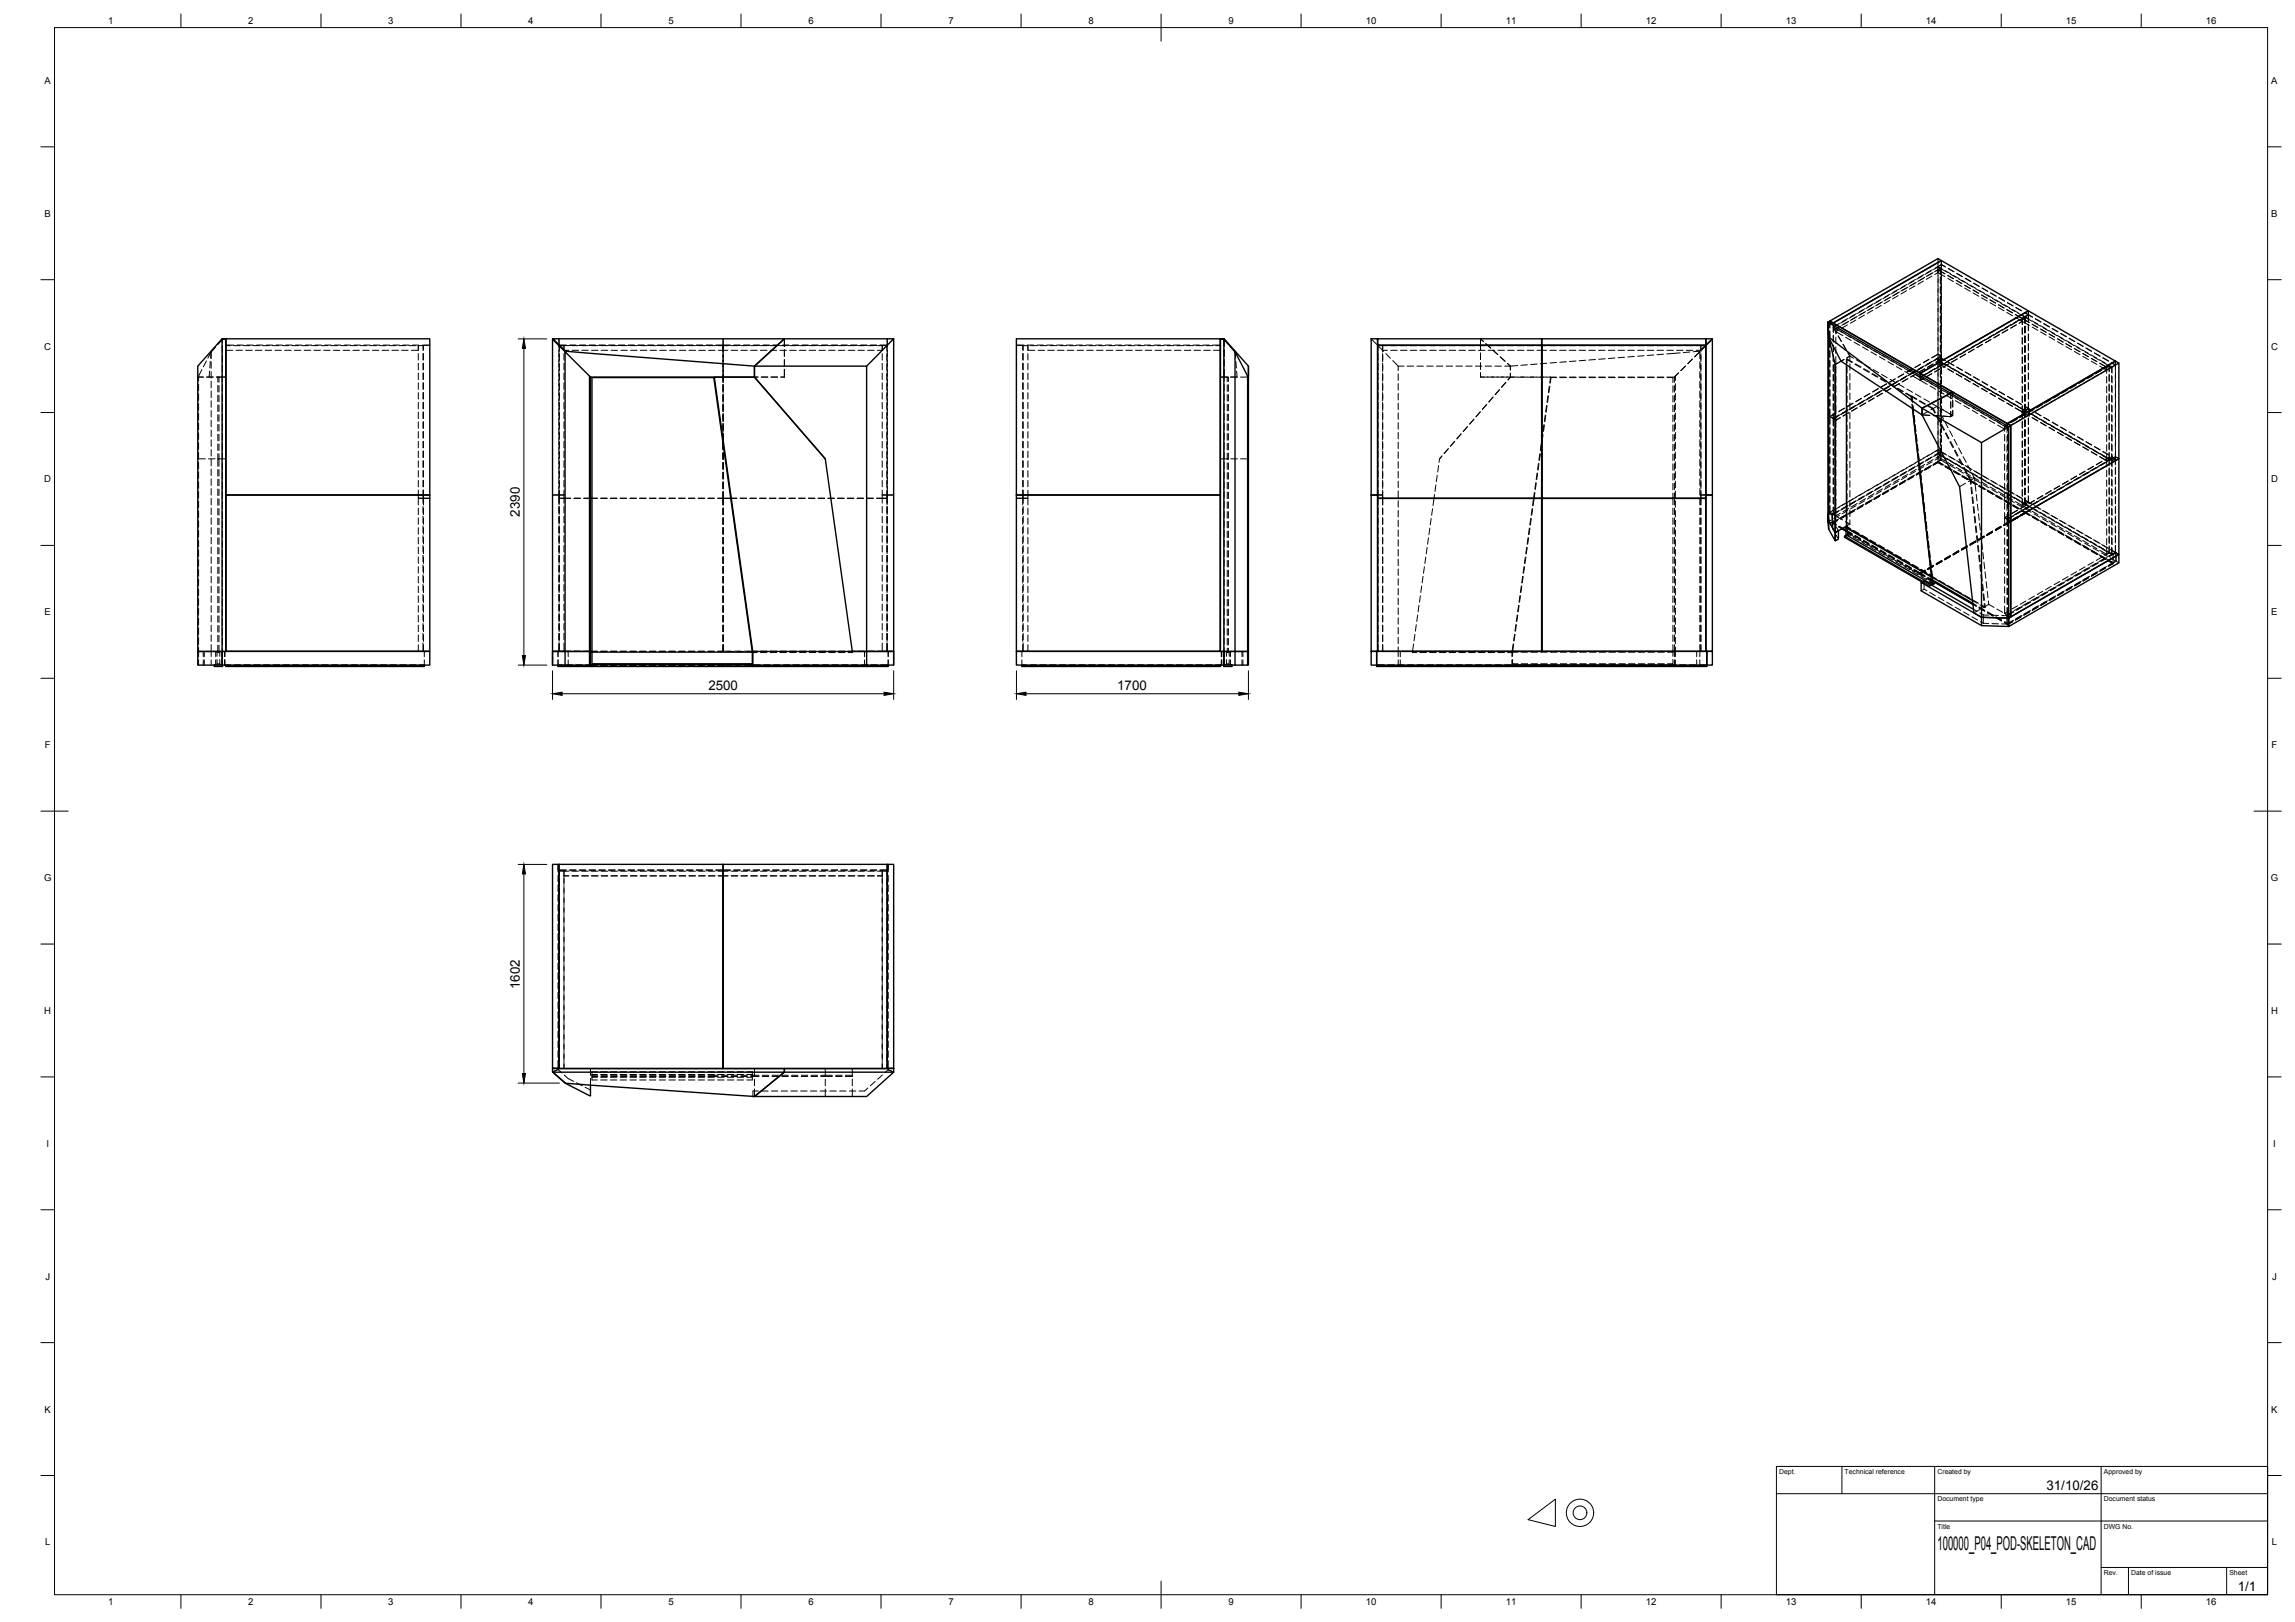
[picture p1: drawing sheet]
<svg xmlns="http://www.w3.org/2000/svg" width="841mm" height="594mm" viewBox="0 0 841 594" stroke-linecap="round" stroke-linejoin="round" font-family="sans-serif">
<defs><g id="words">
<text font-size="7" x="710" y="567.6">100000_P04_POD-SKELETON_CAD</text>
<g font-size="4.9">
<text x="190.5" y="189.2" transform="rotate(-90 190.5 189.2)">2390</text>
<text x="259.6" y="252.6">2500</text>
<text x="409.4" y="252.6">1700</text>
<text x="190.5" y="362.2" transform="rotate(-90 190.5 362.2)">1602</text>
<text x="750" y="545.6">31/10/26</text>
<text x="820.1" y="582.7">1/1</text>
</g>
<g font-size="3.5">
<text x="39.7" y="8.9">1</text>
<text x="91" y="8.9">2</text>
<text x="142.3" y="8.8">3</text>
<text x="193.6" y="8.9">4</text>
<text x="244.9" y="8.8">5</text>
<text x="296.2" y="8.8">6</text>
<text x="347.6" y="8.8">7</text>
<text x="398.9" y="8.8">8</text>
<text x="450.2" y="8.8">9</text>
<text x="500.5" y="8.8">10</text>
<text x="551.8" y="8.9">11</text>
<text x="603.1" y="8.9">12</text>
<text x="654.5" y="8.8">13</text>
<text x="705.8" y="8.9">14</text>
<text x="757.1" y="8.8">15</text>
<text x="808.4" y="8.8">16</text>
<text x="16.3" y="30.7">A</text>
<text x="832.3" y="30.7">A</text>
<text x="16.3" y="79.3">B</text>
<text x="832.3" y="79.3">B</text>
<text x="16.2" y="128">C</text>
<text x="832.2" y="128">C</text>
<text x="16.2" y="176.7">D</text>
<text x="832.2" y="176.7">D</text>
<text x="16.3" y="225.4">E</text>
<text x="832.3" y="225.4">E</text>
<text x="16.4" y="274">F</text>
<text x="832.4" y="274">F</text>
<text x="16.1" y="322.7">G</text>
<text x="832.1" y="322.7">G</text>
<text x="16.2" y="371.3">H</text>
<text x="832.2" y="371.3">H</text>
<text x="17" y="420">I</text>
<text x="833" y="420">I</text>
<text x="16.6" y="468.7">J</text>
<text x="832.6" y="468.7">J</text>
<text x="16.3" y="517.3">K</text>
<text x="832.3" y="517.3">K</text>
<text x="16.5" y="566">L</text>
<text x="832.5" y="566">L</text>
<text x="39.7" y="587.8">1</text>
<text x="91" y="587.8">2</text>
<text x="142.3" y="587.8">3</text>
<text x="193.6" y="587.8">4</text>
<text x="244.9" y="587.8">5</text>
<text x="296.2" y="587.8">6</text>
<text x="347.6" y="587.8">7</text>
<text x="398.9" y="587.8">8</text>
<text x="450.2" y="587.8">9</text>
<text x="500.5" y="587.8">10</text>
<text x="551.8" y="587.8">11</text>
<text x="603.1" y="587.8">12</text>
<text x="654.5" y="587.8">13</text>
<text x="705.8" y="587.8">14</text>
<text x="757.1" y="587.8">15</text>
<text x="808.4" y="587.8">16</text>
</g>
<g font-size="2.5">
<text x="652" y="539.9">Dept.</text>
<text x="676" y="539.9">Technical reference</text>
<text x="710" y="539.9">Created by</text>
<text x="771" y="539.9">Approved by</text>
<text x="710" y="549.9">Document type</text>
<text x="771" y="549.9">Document status</text>
<text x="710" y="559.9">Title</text>
<text x="771" y="559.9">DWG No.</text>
<text x="771" y="576.9">Rev.</text>
<text x="781" y="576.9">Date of issue</text>
<text x="817" y="576.9">Sheet</text>
</g>
</g></defs>
<!-- layer: Visible -->
<g fill="none" stroke="#000" stroke-width=".51">
<path d="M711.4 95.5l-39.6 22.8M711.5 95.5l-39.7 22.8M669.9 118l45 26-10.6 5.5-34.1-26zM670.6 117.6l39.6-22.9 65 37.5M670.6 117.6l1.2 .7M670.6 117.6h.1M671.8 118.3h.1M671.8 118.3l63.7 36.8 39.7-22.9M743.3 113.9l-39.7 22.8M743.4 113.9l-39.7 22.9M81.4 124.1l-8.9 10v104.5M81.4 124.1h1.4"/>
<path d="M81.4 124.1v114.5M82.7 124.1v114.5h-10.2M82.7 126.6h.1M82.7 126.4h.1M82.8 124.1h74.7v57.1h-74.7zM202.6 124.1h84.8l-10.9 10-69.2-5.5zM202.6 124.1l-.1 .1M207.1 128.8v109.8h-4.6v-114.4l13.9 13.9v100.5M207.3 128.6v.4M216 137.7v100.9h.4M265 138.1h.1M287.4 124.1h40.1l-9.9 10"/>
<path d="M287.4 124.1l-10.9 10v4h-60.1M327.5 124.1v119.5M447.1 126.6h.2M447.1 126.4h.2M447.1 124.1h1.4M447.3 124.1l1.2 .1M448.5 124.2l4.1 4.6 4.6 8.9v100.9h-4.6M448.5 124.2l9 9.9M452.6 128.8v109.8h-4.1v-114.4h-1.2v114.4h1.2M452.6 128.6v.3M457.5 134.1v4h-.3M457.5 134.1v34"/>
<path d="M502.5 124.1h2.3v57.1h-2.3zM504.8 124.1h.1M504.9 126.5h60v55.9h-60zM504.9 124.1h60v2.3h-60zM542.5 126.4v.1M564.9 126.6h.1M564.9 124.1h.1M565 126.5h60.1v55.9h-60.1zM565 124.1h60.1v2.3h-60.1zM625.1 124.1h.1M625.2 124.1h2.3v57.1h-2.3zM625.2 126.5l-.1 .2"/>
<path d="M670.1 123.5v67.3l-.2-2.7v-70l.2 5.4 2.5 10M670.2 123.5v.3l-.3-5.8 .6-.4 45.1 26-.7 .4M670.2 123.8l4.5 8.5M672.4 133.2l.2 61.8M672.6 133.5v61.5l4-2.3M674.7 132.3l-2.1 1.2M674.7 132.3l29.6 19.7v-2.5l10.6-5.5M676.6 133.6v59.6M775.2 132.2v.1M776.5 133l-39.6 22.8v35M700.8 149.6l7 61.6M700.9 149.7l7 61.6 14.9 8.6"/>
<path d="M714.9 144l.7-.4 21.2 12.3v70.1l-.7 .4-10-.3-2.8-1.6-5.2-46.2-13.8-26.3v-2.5l21.8 12.6v64M714.9 144l21.2 12.3-10 5.8M735.7 155.1l39.6-22.8 1.2 .7v35l-39.6 22.8M735.7 155.1l1.2 .7-.8 .5v70.1M735.7 155.1v.1M265 161.1v1.5M302.4 168.1l9.9 70.5h15.2M302.4 168.1l-25.9-30v-4h41.1v104.5M302.4 168.1l-25.9-30h-14.7l14.1 100.9M457.2 168.1h.3v70.5M776.4 168h.1M82.7 181.3h.1"/>
<path d="M82.7 181.2h.1M82.8 181.3h74.7v57.2h-74.7zM153.3 181.2v.1M155 181.2v.1M155.2 181.2v.1M157.5 181.2v.1M216.4 182.6h.5M216.4 182.4h.5M267.8 182.4h.2M267.8 182.6h.2M372.5 181.2h74.6v-57.1h-74.6v114.4h74.6v-57.2h-74.6M374.8 181.2v.1"/>
<path d="M375 181.2v.1M376.7 181.2v.1M447.1 181.3h.2M447.1 181.2h.2M502.5 181.3h2.3v57.2h-2.3zM502.5 181.2v.1M504.9 182.6h60v55.9h-60zM505 182.4v.2M506.7 182.4v.2M525.5 182.4v.2M562 182.4v.2M562.2 182.4v.2"/>
<path d="M564.9 182.6v55.9M564.9 182.4l.1-55.8v55.8M565 182.6h60.1v55.9h-60.1zM565 182.6v55.9M613.1 182.4v.2M613.6 182.4v.2M623.3 182.4v.2M625 182.4v.2M625.2 181.3h2.3v57.2h-2.3zM627.5 181.2v.1M669.9 188.1l.2 2.7 2.3 4.1-2.3-4.1v3zM669.9 188.1v3"/>
<path d="M670.1 193.8l2.3 4.2v-3.1l.2 .1M672.4 198l.2 .1M672.6 195l1.1-.6v3l-1.1 .7zM675 193.6l1.5 .9M675.1 193.6l1.4 .8M675.3 193.5l1.2 .7M676 196.4v.4l28.3 16.4M676 196.4l28.7 16.6M676.5 193.3l31.2 18v2.6l-31.2-18zM676.6 193.2l-.1 .1M676.6 193.2l31.2 18M676.7 196l-.7 .4"/>
<path d="M736.8 190.9h.1M736.8 190.8h.1M736.9 190.9l39.6-22.9v35l-39.6 22.9zM704 213.3l1.1-.6 18.1 10.5M707.8 211.2l-.1 .1M708.2 212.7l14.8 8.6M708.2 212.4l14.7 8.6M708.2 213.2l.5 .3M708.2 211.5v2.1l-.5 .3M708.2 212.8l14.8 8.6M708.7 213.5v.4l-.8 .4M708.7 213.5l-1.1 .6"/>
<path d="M776.4 203.1h.1M72.5 238.6h8.9v5h-8.9zM81.4 238.6h76.1v5h-76.1zM82.7 238.5h.1M202.5 238.6v5M216 238.6h.4v5h-.4zM216 238.6h-8.9v5h-4.6M216 238.6h-13.5v5M216.4 238.5h.5M216.4 238.6h.5M216.9 238.9h58.8v4.2h-58.8zM216.9 238.9v-100.6h44.7l14.1 100.6"/>
<path d="M275.6 238.5h.2M275.7 238.6h.1M317.6 238.6h9.9v5h-9.9zM317.6 238.6h-41.7v5h41.7M372.5 238.6h76v5h-76zM447.1 238.5h.2M452.6 238.6h4.6v5h-4.6zM452.6 238.6h-4.1v5h4.1M457.2 238.6h.3v5h-.3M502.5 238.6h2v5h-2zM502.5 238.5v.1M517.7 238.5l-.1 .1"/>
<path d="M554.1 238.5v.1M554.3 238.5v.1M613.1 238.5v.1M613.6 238.5v.1M625.5 238.6h2v5h-2zM627.5 238.5v.1M726.1 226.1l10 .3v3.1l-10-.4zM726.1 226.1l-22.1-12.8v3.1l22.1 12.7M736.1 226.4l40.4-23.3v3.1l-40.4 23.3zM736.8 225.8l.1 .1M78.5 243.6v.5h3v-.5M82.7 244l72.8 .1z"/>
<path d="M82.7 243.6v.4M155.5 243.6v.4h-72.8M204.5 244h12.4M204.5 243.6v.5h12.4M207.1 243.6h8.9M216.4 243.5h.5M216.9 243.5h58.8v.6h-58.8zM275.7 244h49.8M275.7 243.5h.2M325.5 244l-49.8 .1M325.5 243.6v.4M374.5 243.6v.5h72.8l-72.8-.1h72.8v-.4"/>
<path d="M448.4 243.6v.5h3v-.5M504.5 244h60.5v-.4v.4M504.5 243.6v-5h121v5h-121v.4M504.5 244l60.5 .1zM565 244l60.5 .1zM625.5 243.6v.4h-60.5M202.5 316.6h2.3v74.6h-2.3zM204.8 316.6h.1M204.8 318.6h.1M204.9 316.6h60v74.8h-60zM264.9 319.1h.1M264.9 316.6h.1"/>
<path d="M265 316.6h60.1v74.8h-60.1zM265 318.6v72.8M325.1 316.6h.1M325.1 318.6h.1M325.2 316.6h2.3v74.6h-2.3zM264.9 320.8h.1M202.5 392.6l4.6 4.1 8.9 4.6h.4v-3.9M202.5 392.6v-1.2h84.9v1.3M202.5 391.2v.2M202.5 392.6l.1 .1M202.6 392.7h84.8l-10.9 8.9-69.2-4.8zM204.5 391.2v.2"/>
<path d="M325.5 391.2v.2M327.5 391.4v1.3l-9.9 8.9h-41.1l10.9-8.9h40.1M327.5 391.2v.2M327.5 391.4h-40.1v1.3M275.9 401.6h.6"/>
</g>
<!-- layer: Hidden -->
<g fill="none" stroke="#000" stroke-width=".37">
<path d="M707.5 99.3l-2.1 1.2M708.1 98.8l-2 1.2M708.4 99.8l-2.5 1.5M710.2 98.8v1.1l2.5 1.4M710.2 94.7v72.6M710.2 97.8l-1.6 .9M710.2 98.8l2.5 1.5M710.2 99.9l-1.2 .6M710.2 98.8l-1.2 .7M711.1 98.3l-.9-.5v1M711.1 98.3v2.2M711.1 98.3l-1.7 .9"/>
<path d="M711.1 98.3l2.6 1.5M711.1 98.3l-.9 .5M711.4 95.5v2.6M711.4 99.3v2.3M711.5 95.5v1.4l1.4 .8-1.4-.8M711.5 96.9v2.3M711.5 96.9l-1.3 .7 1.5 .9M711.5 96.9l-2.3 1.3M712.7 99.1l2.1 1.2M714 98.3l2 1.2M714 98.4l2 1.2M669.9 118.1l.6-.4 .7 1.2"/>
<path d="M670.5 117.6v2.4M670.6 117.6v2.6M671.8 118.3l.1 3.4M671.8 119.9l1.2 2.1M671.9 119.9l.9 .5M673.5 118.9l-1.6 1M673.9 119.7l-1.1 .7M674.1 118.4l-2.3 1.4 1.5 .8M674.4 119.5l-1.6 .9M676.6 117.2l-2.1 1.2M677 118l-2 1.1M677 119l-2 1.2"/>
<path d="M677.2 116.6l-2.1 1.2M677.5 117.7l-2.1 1.2M679.7 115.4l-2.1 1.2M680.1 117.2l-2 1.2M680.1 116.2l-2 1.2M680.3 114.8l-2.1 1.2M680.6 115.9l-2.1 1.2M682.8 113.6l-2.1 1.2M683.2 114.4l-2.1 1.2M683.2 115.4l-2.1 1.2M683.4 113.1l-2.1 1.2M683.7 114.1l-2.1 1.2"/>
<path d="M685.9 111.8l-2.1 1.2M686.3 112.6l-2 1.2M686.3 113.6l-2 1.2M686.5 111.3l-2.1 1.2M686.8 112.3l-2.1 1.2M689 110l-2.1 1.2M689.4 110.8l-2.1 1.2M689.4 111.9l-2.1 1.1M689.6 109.5l-2.1 1.2M689.8 110.5l-2 1.2M692 108.2l-2 1.2M692.5 109l-2.1 1.2"/>
<path d="M692.5 110.1l-2.1 1.1M692.7 107.7l-2.1 1.2M693 108.8l-2.1 1.2M695.1 106.5l-2 1.1M695.6 107.2l-2.1 1.2M695.6 108.3l-2.1 1.2M695.7 105.9l-2 1.2M696 107l-2 1.2M698.2 104.7l-2 1.2M698.7 105.4l-2.1 1.2M698.7 106.5l-2.1 1.2M698.8 104.1l-2 1.2"/>
<path d="M699.1 105.2l-2 1.2M701.3 102.9l-2 1.2M701.8 103.7l-2.1 1.2M701.8 104.7l-2.1 1.2M702 102.4l-2.1 1.1M702.2 103.4l-2 1.2M704.4 101.1l-2 1.2M704.9 102.9l-2.1 1.2M705 100.6l-2 1.2M705.3 101.6l-2.5 1.5M708 101.1l-2.1 1.2M711.1 101.3v2.8"/>
<path d="M711.1 104.9v2.7M711.1 108.5v2.7M711.1 112v2.8M711.1 115.6v2.8M711.1 119.2v2.7M711.4 102.8v2.4M711.4 106.4v2.4M711.4 110v2.3M711.4 113.6v2.3M711.4 117.1v2.4M711.5 100.4v2.3M711.5 103.9v2.4"/>
<path d="M711.5 107.5v2.4M711.5 111.1v2.4M711.5 114.7v2.3M711.5 118.2v2.4M713.8 100.9l2 1.2M713.8 101.9l2 1.2M714.7 100.4l2 1.2M715.8 100.9l2.1 1.2M716.9 102.7l2 1.2M716.9 103.7l2 1.2M717.1 100.2l2 1.2M717.8 102.2l2 1.1"/>
<path d="M718.9 102.7l2.1 1.2M720 104.5l2 1.2M720 105.5l2 1.2M720.2 102l2 1.1M720.2 101.9l2 1.2M720.9 103.9l2 1.2M722 104.5l2.1 1.1M723.1 106.2l2 1.2M723.1 107.3l2 1.2M724 105.7l2 1.2M725.1 106.2l2.1 1.2M725.3 104.9l-2.1-1.2 2.1 1.2"/>
<path d="M726.1 108l2.1 1.2M726.1 109.1l2.1 1.2M726.3 105.5l2.1 1.2M727.1 107.5l2 1.2M728.2 108l2.1 1.2M729.3 109.8l2 1.2M729.3 110.9l2 1.1M729.4 107.2l2.1 1.3M730.1 109.3l2.1 1.2M731.3 109.8l2.1 1.2M732.3 111.6l2.1 1.2M732.3 112.6l2.1 1.2"/>
<path d="M732.5 109.1l2.1 1.2M732.5 109l2.1 1.2M733.2 111.1l2.1 1.2M734.4 111.6l2.1 1.2M735.4 113.4l2.1 1.2M735.4 114.4l2.1 1.2M735.6 110.8l2.1 1.3M735.8 119.7l-2.1 1.2M736.3 112.9l2.1 1.2M736.9 118.9l-2.1 1.2M736.9 119l-2 1.2M737.5 113.4l2.1 1.2"/>
<path d="M738.5 115.2l2.6 1.5M738.5 116.2l2.6 1.5-1.2 .7M738.7 112.7l2.1 1.2M738.7 112.6l2.1 1.2M738.9 119l-2.1 1.2M738.9 117.9l-2.1 1.2M739.4 114.7l2.6 1.5M740 117.2l-2 1.2 2-1.2M740.6 115.2l3 1.7M741.1 116.7v1l2.6 1.5M741.1 116.7v2.2M741.1 116.7l-1.2 .6"/>
<path d="M741.1 116.7l2.6 1.4M741.8 114.4l1.5 .8-2.3 1.4M742 116.2v2.2M742 119.5v2.4M742 116.2l2.6 1.4M742 116.2l-.9 .5M742.1 116v2.3M742.1 119.5v2.3M742.1 119.5v2.4M743.3 113.9v3.7M743.3 118.7v2.4M743.4 113.9v1.4l1.4 .8-3-1.6"/>
<path d="M743.4 117.6v-2.2l-1.3 .6v2.3M743.4 118.8v2.4M743.4 115.3l-2.3 1.3M744.6 117.5l2.1 1.2M744.7 118.7l2.1 1.2M744.7 119.8l2.1 1.2M745.6 118.2l2.1 1.2M745.9 116.7l2 1.2M745.9 116.8l2 1.2M747.7 119.3l2.1 1.2M749 118.6l2 1.2M72.5 138.1h2"/>
<path d="M74 135.4l-1.2 2.3v1.8M75.6 132.2l-1.1 2.1M75.7 138.1h2.4M76.8 135.9l-.2 2.2M77.1 132.4l-.2 2.3M77.3 129l-.1 2.2M77.4 128.8l-1.2 2.4M77.4 128.8v2.5M77.4 132.5v2.4M77.4 136.1v2.4M77.4 139.7v2.3M79 127.1l-1.7 1.9v-.4"/>
<path d="M79 127l-1.6 1.8M79.3 138.1h3.4M79.8 138.3h.4M79.8 140v-1.9h.4v1.9M81.5 124.1l-1.7 2.1M81.5 124.2l-1.7 1.9M81.5 124.2h1.2M81.5 124.2v1.3M81.5 126.7v2.3M81.5 130.2v2.4M81.5 133.8v2.4M81.5 137.4v2.4"/>
<path d="M82.7 128.3h2.6M82.8 126.6h1.6M82.8 126.4h2.8M85.6 126.6h2.3M86.4 128.3h2.4M86.8 126.4h2.4M89.2 126.6h2.3M90 128.3h2.4M90.4 126.4h2.4M92.7 126.6h2.4M93.6 128.3h2.4M94 126.4h2.4"/>
<path d="M96.3 126.6h2.4M97.2 128.3h2.3M97.5 126.4h2.4M99.9 126.6h2.4M100.8 128.3h2.3M101.1 126.4h2.4M103.4 126.6h2.4M104.3 128.3h2.4M104.7 126.4h2.4M107 126.6h2.4M107.9 128.3h2.4M108.3 126.4h2.3"/>
<path d="M110.6 126.6h2.4M111.5 128.3h2.4M111.8 126.4h2.4M114.2 126.6h2.3M115 128.3h2.4M115.4 126.4h2.4M117.7 126.6h2.4M118.6 128.3h2.4M119 126.4h2.4M121.3 126.6h2.4M122.2 128.3h2.4M122.6 126.4h2.3"/>
<path d="M124.9 126.6h2.4M125.8 128.3h2.3M126.1 126.4h2.4M128.4 126.6h2.4M129.3 128.3h2.4M129.7 126.4h2.4M132 126.6h2.4M132.9 128.3h2.4M133.3 126.4h2.4M135.6 126.6h2.4M136.5 128.3h2.4M136.8 126.4h2.4"/>
<path d="M139.2 126.6h2.3M140 128.3h2.4M140.4 126.4h2.4M142.7 126.6h2.4M143.6 128.3h2.4M144 126.4h2.4M146.3 126.6h2.4M147.2 128.3h2.4M147.6 126.4h2.3M149.9 126.6h2.4M151.1 126.4h2.4M153.3 126.6v1.7h-2.5"/>
<path d="M153.3 129.5v2.4M153.3 133.1v2.4M153.3 136.6v2.4M153.5 126.6h1.5v1.7M154.7 126.4h2.8M155 129.5v2.4M155 133.1v2.4M155 136.6v2.4M155.2 129.5v2.3M155.2 133v2.4M155.2 136.6v2.4M157.5 126.5h-2.3v1.8"/>
<path d="M204.8 124.1v3M204.8 128.3v2.3M204.8 131.8v2.4M204.8 135.4v2.4M204.8 139v2.3M204.9 124.1v2.3h2.6M204.9 130.1v2.4M204.9 133.6v2.4M204.9 137.2v2.4M205 129.5v2.4M205 133.1v2.4M205 136.6v2.4"/>
<path d="M206.7 126.6v1.7h1.7M206.7 129.5v2.4M206.7 133.1v2.4M206.7 136.6v2.4M207.5 126.5h-2.6v2.4M208.4 126.6h-3.4v1.7M208.7 126.5h2.4M208.7 126.4h2.4M209.6 126.6h2.4M209.6 128.3h2.4M212.3 126.5h2.4M212.3 126.4h2.4"/>
<path d="M213.2 126.6h2.4M213.2 128.3h2.4M215.9 126.5h2.3M215.9 126.4h2.3M216.8 126.6h2.4M216.8 128.3h2.4M219.4 126.5h2.4M219.4 126.4h2.4M220.3 126.6h2.4M220.3 128.3h2.4M223 126.5h2.4M223 126.4h2.4"/>
<path d="M223.9 126.6h2.4M223.9 128.3h2.4M226.6 126.5h2.4M226.6 126.4h2.4M227.5 126.6h2.4M227.5 128.3h2.4M230.1 126.5h2.4M230.1 126.4h2.4M231.1 126.6h2.3M231.1 128.3h2.3M233.7 126.5h2.4M233.7 126.4h2.4"/>
<path d="M234.6 126.6h2.4M234.6 128.3h2.4M237.3 126.5h2.4M237.3 126.4h2.4M238.2 126.6h2.4M238.2 128.3h2.4M240.9 126.5h2.3M240.9 126.4h2.3M241.8 126.6h2.4M241.8 128.3h2.4M244.4 126.5h2.4M244.4 126.4h2.4"/>
<path d="M245.4 126.6h2.3M245.4 128.3h2.3M248 126.5h2.4M248 126.4h2.4M248.9 126.6h2.4M248.9 128.3h2.4M251.6 126.5h2.4M251.6 126.4h2.4M252.5 126.6h2.4M252.5 128.3h2.4M255.2 126.5h2.3M255.2 126.4h2.3"/>
<path d="M256.1 126.6h2.4M256.1 128.3h2.4M258.7 126.5h2.4M258.7 126.4h2.4M259.7 126.6h2.3M259.7 128.3h2.3M262.3 126.5h2.6l.1 13.6M263.2 126.6h3.5M263.2 128.3h3.5M264.9 124.1v2.3h-2.6M265 124.1v2.3h2.7M265 130.1v2.4"/>
<path d="M265 133.6v2.4M265 137.2v2.4M267.7 126.5h-2.7v2.4M267.9 126.6h2.4M267.9 128.3h2.4M268.9 126.5h2.4M268.9 126.4h2.4M271.5 126.6h2.4M271.5 128.3h2.4M272.4 126.5h2.4M272.4 126.4h2.4M275.1 126.6h2.4"/>
<path d="M275.1 128.3h2.4M276 126.5h2.4M276 126.4h2.4M276.5 138.1h1.3M278.7 126.6h2.3M278.7 128.3h2.3M279 138.1h2.4M279.6 126.5h2.4M279.6 126.4h2.4M282.2 126.6h2.4M282.2 128.3h2.4M282.6 138.1h2.3"/>
<path d="M283.1 126.5h2.4M283.1 126.4h2.4M285.8 126.6h2.4M285.8 128.3h2.4M286.7 126.5h2.4M286.7 126.4h2.4M287.4 135.3v2.8h-1.3M287.4 124.1v2.8M287.4 128.1v2.4M287.4 131.7v2.4M289.4 126.6h2.4M289.4 128.3h2.4"/>
<path d="M290.3 126.5h2.4M290.3 126.4h2.4M292.9 126.6h2.4M292.9 128.3h2.4M293.9 126.5h2.3M293.9 126.4h2.3M296.5 126.6h2.4M296.5 128.3h2.4M297.4 126.5h2.4M297.4 126.4h2.4M300.1 126.6h2.4M300.1 128.3h2.4"/>
<path d="M301 126.5h2.4M301 126.4h2.4M303.7 126.6h2.3M303.7 128.3h2.3M304.6 126.5h2.4M304.6 126.4h2.4M307.2 126.6h2.4M307.2 128.3h2.4M308.2 126.5h2.3M308.2 126.4h2.3M310.8 126.6h2.4M310.8 128.3h2.4"/>
<path d="M311.7 126.5h2.4M311.7 126.4h2.4M314.4 126.6h2.4M314.4 128.3h2.4M315.3 126.5h2.4M315.3 126.4h2.4M317.9 126.6h2.4M317.9 128.3h2.4M318.9 126.5h2.3M318.9 126.4h2.3M321.5 126.6h3.5v1.7M322.5 126.5h2.6v2.4"/>
<path d="M323.3 126.6v1.7h-1.8M323.3 129.5v2.4M323.3 133.1v2.4M323.3 136.6v2.4M325 129.5v2.4M325 133.1v2.4M325 136.6v2.4M325.1 124.1v2.3h-2.6M325.1 130.1v2.4M325.1 133.6v2.4M325.1 137.2v2.4M325.2 124.1v3"/>
<path d="M325.2 128.3v2.3M325.2 131.8v2.4M325.2 135.4v2.4M325.2 139v2.3M372.5 126.5h2.3v1.8M372.5 126.4h2.8M374.8 129.5v2.3M374.8 133v2.4M374.8 136.6v2.4M375 129.5v2.4M375 133.1v2.4M375 136.6v2.4"/>
<path d="M376.4 126.4h2.4M376.5 126.6h-1.5v1.7M376.7 128.3v-1.7v1.7h2.5M376.7 129.5v2.4M376.7 133.1v2.4M376.7 136.6v2.4M377.7 126.6h2.4M380 126.4h2.4M380.4 128.3h2.4M381.3 126.6h2.4M383.6 126.4h2.4M384 128.3h2.4"/>
<path d="M384.9 126.6h2.3M387.2 126.4h2.4M387.5 128.3h2.4M388.4 126.6h2.4M390.7 126.4h2.4M391.1 128.3h2.4M392 126.6h2.4M394.3 126.4h2.4M394.7 128.3h2.4M395.6 126.6h2.4M397.9 126.4h2.4M398.3 128.3h2.3"/>
<path d="M399.1 126.6h2.4M401.5 126.4h2.3M401.8 128.3h2.4M402.7 126.6h2.4M405 126.4h2.4M405.4 128.3h2.4M406.3 126.6h2.4M408.6 126.4h2.4M409 128.3h2.4M409.9 126.6h2.3M412.2 126.4h2.4M412.6 128.3h2.3"/>
<path d="M413.4 126.6h2.4M415.8 126.4h2.3M416.1 128.3h2.4M417 126.6h2.4M419.3 126.4h2.4M419.7 128.3h2.4M420.6 126.6h2.4M422.9 126.4h2.4M423.3 128.3h2.4M424.2 126.6h2.3M426.5 126.4h2.4M426.8 128.3h2.4"/>
<path d="M427.7 126.6h2.4M430 126.4h2.4M430.4 128.3h2.4M431.3 126.6h2.4M433.6 126.4h2.4M434 128.3h2.4M434.9 126.6h2.4M437.2 126.4h2.4M437.6 128.3h2.3M438.4 126.6h2.4M440.8 126.4h2.3M441.1 128.3h2.4"/>
<path d="M442 126.6h2.4M444.3 126.4h2.8M444.7 128.3h2.6M445.6 126.6h1.5M447.3 138.1h2.5M448.5 124.2l1.7 2M448.6 124.1v2.8M448.6 128.1v2.4M448.6 131.7v2.4M448.6 135.3v4.2M449.7 138.3h.5M449.7 139.8v-1.7h.5v1.7"/>
<path d="M450.9 138.1h2.5M451 127.1l1.6 1.8M452.6 129l.2 2.2M452.9 132.4l.2 2.3M453.2 135.9l.1 2.2M454.6 138.1h2.6M502.5 124.1l2 2M505 128.3v-1.7h1.7v1.7h1.7M505 129.5v2.4M505 133.1v2.4M505 136.6v2.4M505.3 127l1.7 1.7"/>
<path d="M506.7 129.5v3M506.7 133.1v3M506.7 136.6v3M507.9 129.5l1.6 1.7M508.4 126.6h-1.7v2.3M509.6 126.6h2.4M509.6 128.3h2.4M510.4 132.1l2 2M512.4 136.9v2.4M513.2 126.6h2.4M513.2 128.3h2.4M514.5 134.1h-2.1v1.6"/>
<path d="M515.7 134.1h2.4M516.7 126.6h2.4M516.8 128.3h2.4M519.2 134.1h2.4M520.3 126.6h2.4M520.4 128.3h2.3M522.8 134.1h2.4M523.9 126.6h2.4M523.9 128.3h2.4M526.4 134.1h2.4M527.5 126.6h2.3M527.5 128.3h2.4"/>
<path d="M529.9 134.1h2.4M531.1 126.6h2.3M531.1 128.3h2.3M533.5 134.1h2.4M534.6 126.6h2.4M534.6 128.3h2.4M537.1 134.1h2.4M538.2 126.6h2.4M538.2 128.3h2.4M540.7 134.1h2.4M541.8 126.6h2.4M541.8 128.3h2.4"/>
<path d="M542.5 126.5v1.6M542.5 129.3v2.4M542.5 132.9v2.4M543.6 125.1l-1.1-1v2.3M543.8 138.1h-1.3v-1.6v1.6h10M544.2 134.1h2.4M544.5 125.9l1.7 1.6M545.3 126.6h2.4M545.4 128.3h2.4M547.1 128.3l1.8 1.6M547.8 134.1h2.4M548.9 126.6h2.4"/>
<path d="M548.9 128.3h2.4M549.8 130.7l1.7 1.6M551.4 134.1h2.1v1.4v-1.4M552.2 138.1h1.3l-.9 1 .9-1h1.4M552.4 133.1l1.1 1M552.5 126.6h2.4M552.5 128.3h2.4M553.5 136.7v1.4M553.7 138.1h2.3M556 126.6h2.4M556.1 128.3h2.4M556.1 138.1h2.4"/>
<path d="M556.2 133.9l-2.7 .2M557.2 138.1h2.4M559.6 126.6h2.4M559.6 128.3h2.4M559.7 138.1h2.3M559.7 133.6l-2.4 .2M560.8 138.1h2.4M563.2 126.6h1.7M563.2 128.3h3.6M563.2 138.1h2.4M563.3 133.3l-2.4 .2M564.4 138.1h2.4"/>
<path d="M565 126.6h1.8M566.8 138.1h1.4l-.3 2.1M566.8 133l-2.3 .2M567.9 128.3h2.4M567.9 138.1h2.4M568 126.6h2.4M570.4 132.8l-2.4 .2M570.5 138.3h-2.1l-.3 2M571.5 128.3h2.4M571.5 138.1h2.4M571.5 126.6h2.4M571.7 138.3h2.3"/>
<path d="M574 132.5l-2.4 .2M575.1 128.3h2.4M575.1 138.1h2.4M575.1 126.6h2.4M575.2 138.3h2.4M577.5 132.2l-2.3 .2M578.7 138.1h2.3M578.7 128.3h2.3M578.7 126.6h2.4M578.8 138.3h2.4M581.1 131.9l-2.4 .2M582.2 128.3h2.4"/>
<path d="M582.2 138.1h2.4M582.3 126.6h2.3M582.4 138.3h2.4M584.7 131.7l-2.4 .2M585.8 128.3h2.4M585.8 138.1h2.4M585.8 126.6h2.4M586 138.3h2.3M588.2 131.4l-2.3 .2M589.4 128.3h2.4M589.4 138.1h2.4M589.4 126.6h2.4"/>
<path d="M589.5 138.3h2.4M591.8 131.1l-2.4 .2M593 128.3h2.3M593 138.1h2.3M593 126.6h2.4M593.1 138.3h2.4M595.3 130.8l-2.3 .2M596.5 138.1h2.4M596.5 128.3h2.4M596.6 126.6h2.3M596.7 138.3h2.4M598.9 130.6l-2.4 .1"/>
<path d="M600.1 128.3h2.4M600.1 138.1h2.4M600.1 126.6h2.4M600.2 138.3h2.4M602.5 130.3l-2.4 .2M603.7 128.3h2.4M603.7 138.1h2.4M603.7 126.6h2.4M603.8 138.3h2.4M606 130l-2.3 .2M607.3 128.3h2.3M607.3 138.1h2.3"/>
<path d="M607.3 126.6h2.4M607.4 138.3h2.4M609.6 129.7l-2.4 .2M610.8 128.3h2.4M610.8 138.1h2.8M610.8 126.6h2.4M611 138.3h2.1v1.8M613.6 138.1v1.9M614 137.7v1.7M614.4 128.3h2.4M614.4 126.6h2.4M615.1 136.6l-1.5 1.5"/>
<path d="M615.7 129.2l-4.9 .4M617.7 134.1l-1.7 1.6M618 128.3h2.4M618 126.6h2.4M619.3 128.9l-2.4 .2M620.2 131.5l-1.7 1.7M621.5 128.3h1.8M621.6 126.6h1.7M622.7 128.6v.4l-1.7 1.7M622.7 128.6l-2.2 .2M622.9 128.8v2.5M622.9 132.5v2.4"/>
<path d="M622.9 136.1v2.4M622.9 139.7v2.3M623.3 126.6h1.7v1.7M623.3 126.6v2.3M623.3 129.5v3M623.3 133.1v3M623.3 136.6v3M624.6 126.8l-1.9 1.8M625 129.5v2.4M625 133.1v2.4M625 136.6v2.4M625.1 126.7l-1.5 1.5"/>
<path d="M627.4 124.1l-1.9 1.9M627.5 124.2l-2.3 2.3M670.5 121.2v2.3M670.5 124.7v2.4M670.5 128.3v2.4M670.5 131.9v2.4M670.5 135.4v2.4M670.5 139v2.4M670.6 121.4v2.4M670.6 125v2.4M670.6 128.5v2.4M670.6 132.1v2.4"/>
<path d="M670.6 135.7v2.4M670.6 139.3v2.3M671.8 122.8l.1 2.5M671.8 126.4l.1 2.5M671.8 130l.1 2.5M671.8 133.5l.1 2.5M671.8 137.1l.1 2.5M672.8 120.4v1.9M672.8 123.5v2.3M672.8 127v2.4M672.8 130.6v2.4M672.8 134.2v2.4"/>
<path d="M672.8 137.7v2.4M672.8 120.4l2.5 1.5M673.6 123l1.2 2.1M673.9 120.8l-1.1 .7 2.5 1.5M674.3 121.2l2.1 1.2M675.4 126.1l1.2 2.1M675.8 131.6l-1.1 .7M676.4 123.5l2 1.2M676.4 122.5l2 1.2M676.6 131.6v2M676.6 131.6l2.1 1.2M676.9 131.5l-.3 .1"/>
<path d="M676.9 131.5v1.6M676.9 134.3v2.4M676.9 137.9v2.3M676.9 131.5l2 1.2M677.2 129.2l.7 1.2M677.4 123l2.1 1.2M677.9 130.4l-1.1 .7M677.9 130.4v1.6M677.9 133.2v2.4M677.9 136.8v2.4M677.9 130.4l1.3 .8M679.4 125.3l2.1 1.2"/>
<path d="M679.4 124.3l2.1 1.2M679.7 133.4l2.1 1.2M680 133.3l2 1.1M680.2 131.8l2.1 1.2M680.5 124.8l2.1 1.2M682.5 127.1l2.1 1.2M682.5 126.1l2.1 1.2M682.8 135.2l2.1 1.2M683 135l2.1 1.2M683.3 133.6l2.1 1.2M683.6 126.5l2.1 1.3M685.6 128.9l2.1 1.2"/>
<path d="M685.6 127.9l2.1 1.1M685.9 137l2.1 1.1M686.1 136.8l2.1 1.2M686.4 135.4l2.1 1.1M686.7 128.3l2.1 1.2M688.7 130.7l2.1 1.2M688.7 129.6l2.1 1.2M689 138.7l2.1 1.2M689.2 138.6l2.1 1.2M689.5 137.1l2.1 1.2M689.8 130.1l2.1 1.2M691.8 131.4l2.1 1.2"/>
<path d="M691.8 132.5l2.1 1.2M692.6 138.9l2.1 1.2M692.9 131.9l2 1.2M694.5 138.7l-2.1 1.3 2.1-1.2M694.9 134.3l2.1 1.1M694.9 133.2l2.1 1.2M695.1 140l-2 1.2M695.1 139.9l-2 1.2M695.7 139.5l-2 1.2M695.7 139.5l-2 1.1M696 133.7l2 1.2M697.6 137l-2.1 1.2"/>
<path d="M697.6 137l-2.1 1.1M698 136l2.1 1.2M698 135l2.1 1.2M698.2 138.1l-2 1.3M698.8 137.7l-2 1.2M699.1 135.5l2 1.2M699.1 138.7l-2 1.2M700.7 135.2l-2.1 1.2M701.1 137.8l2.6 1.5M701.1 136.8l2.6 1.5M701.3 136.4l-2 1.2M701.3 136.3l-2 1.2"/>
<path d="M701.9 135.9l-2 1.2M702.2 137.3l3 1.7M702.2 136.9l-2 1.2M702.2 136.9l-2 1.1M703.6 136.7v1.4l2.3-1.3M703.7 138.3v1M703.7 138.3l2.5 1.5M703.7 139.3l2.5 1.5M703.7 136.8v1.4l2.3-1.4M703.8 133.4l-2.1 1.3M703.8 133.4l-2.1 1.2M704.4 134.6l-2 1.2"/>
<path d="M704.4 134.5l-2 1.2M704.8 132.8l2.1-1.1-2.1 1.2M704.8 138.6l-1.1 .7M704.8 137.6l-1.1 .7M705 134.2l-2.1 1.2M705.3 135.1l-2 1.2M706.2 139.6l2.1 1.2M707.5 132.8l-2.1 1.2M707.9 136.8l-2 1.2M708.1 132.4l-2.1 1.2M708.1 132.3l-2.1 1.2M708.4 133.4l-2 1.1"/>
<path d="M708.4 133.3l-2 1.2M709 135l-2 1.2M709.1 135.1l-3.2 1.9M709.4 132.7l1.7-.9-.9-.6-1.6 1 1.6-.9 .9 .5-1.7 1M710.2 129.8l1.2 .7-2.3 1.3 2.3-1.4zM710.2 129.8l-2.3 1.3M710.2 129.7l-2.3 1.3M710.2 131.9l1.5 .9M710.2 131.9l1.5 .8M711.1 135.1l-2.1 1.1M711.1 134l-2.1 1.2M711.1 130.3v2.2l2.6 1.5"/>
<path d="M711.1 122.8v2.7M711.1 126.3v2.8M711.1 129.9v4.9M711.1 135.6v2.8M711.1 139.2v2.7M711.1 132.5l-.9 .5 2.5 1.5M711.4 120.7v2.4M711.4 124.3v2.3M711.4 127.8v5.3M711.4 134.3v2.4M711.4 137.9v2.3M711.5 128.9v2.3l1.4 .8"/>
<path d="M711.5 121.8v2.4M711.5 125.4v2.4M711.5 134.7v2.4M711.5 138.3v2.3M711.5 131.2l-1.3 .7M712.1 133.2l-2 1.2M712.7 133.4l2.1 1.2M712.7 133.3l2.1 1.2M712.9 132.1l-1.4-.9v2.3M713.7 134l-2.6-1.4-.9 .5 2.5 1.5M713.8 135.1l2 1.2M714 132.6l2 1.3-2-1.2"/>
<path d="M714.1 133.3l-2 1.2M714.1 132.2l-4 2.3M714.7 134.6l2 1.2M715.2 131.4l-2 1.2M715.3 131.5l-2.1 1.2M715.8 135.1l2.1 1.3M716.9 136.9l2 1.2M717.1 134.5l2 1.2M717.1 134.4l2 1.2M717.2 131.5l-2 1.2M717.2 130.4l-2 1.2M717.8 136.3l2 1.3"/>
<path d="M717.8 136.4l2 1.2M718.3 129.7l-2 1.1M718.9 137l2.1 1.2M718.9 136.9l2.1 1.2M720 138.7l2 1.2-2-1.2M720.3 129.7l-2 1.2M720.3 128.7l-4 2.2M720.9 138.1l2 1.3M721.4 127.9l-2.1 1.2M721.5 127.9l-2.1 1.2M722 138.8l2.1 1.1M722 138.7l2.1 1.2"/>
<path d="M722.2 137.4l-2-1.1 2 1.2M723.2 138.1l2.1 1.1M723.2 138l2.1 1.2M723.4 126.9l-2 1.2M723.4 127.9l-2 1.2M724 139.9l2 1.2M724 140l2 1.2M724.5 126.1l-2.1 1.2M724.6 126.1l-2.1 1.2M725.5 125.5l2.1-1.2-2 1.2M726.3 139.8l2.1 1.2M726.5 126.1l-2 1.2"/>
<path d="M726.5 125.1l-2 1.2M729.6 123.3l-2.1 1.2M729.6 124.3l-2.1 1.2M730.8 122.5l-2.2 1.2M732.7 121.5l-2.1 1.2M732.7 122.5l-2.1 1.3M733.8 120.7l-2.1 1.2M733.8 120.8l-2 1.2M735.8 120.8l-2.1 1.2M741.1 120.1v2.4M741.1 123.6v2.4M741.1 127.2v2.4"/>
<path d="M741.1 130.8v2.4M741.1 134.4v2.4M741.1 137.9v2.4M742 123.1v2.4M742 126.7v2.4M742 130.3v2.3M742 133.8v2.4M742 137.4v2.4M742.1 123v2.4M742.1 126.6v2.4M742.1 130.2v2.3M742.1 133.7v2.4"/>
<path d="M742.1 137.3v2.4M742.1 123.1v2.3M742.1 130.2v2.4M742.1 133.8v2.4M743.3 122.3v2.4M743.3 125.9v2.4M743.3 129.4v2.4M743.3 133v2.4M743.3 136.6v2.4M743.4 122.4v2.3M743.4 125.9v2.4M743.4 129.5v2.4"/>
<path d="M743.4 133.1v2.3M743.4 136.6v2.4M747.8 120.5l2.1 1.2M747.8 121.6l2.1 1.2M748.7 120l2.1 1.2M750.8 121.1l2.1 1.2M750.9 122.3l2 1.2M750.9 123.4l2 1.2M751.8 121.8l2.1 1.2M752.1 120.3l2 1.3M753.9 122.9l2.1 1.2M754 124.1l2.1 1.2"/>
<path d="M754 125.2l2.1 1.1M754.9 123.6l2 1.2M755.1 122.1l2.1 1.2M757 124.6l2.1 1.2M757.1 125.9l2 1.2M757.1 126.9l2 1.2M758 125.4l2 1.2M758.3 123.9l2 1.2M760.1 126.4l2.1 1.2M760.2 127.7l2 1.2M760.2 128.7l2 1.2M761.1 127.2l2 1.1"/>
<path d="M761.3 125.7l2.1 1.2M763.2 128.2l2.1 1.2M763.3 129.5l2 1.2M763.3 130.5l2 1.2M763.6 139.4l-2 1.2M764.1 139.1l-2.1 1.2M764.2 128.9l2 1.2M764.4 127.5l2.1 1.2M764.4 127.4l2.1 1.2M765.7 139.1l-2.1 1.2M766.3 130l2.1 1.2M766.4 131.2l2 1.2"/>
<path d="M766.4 132.3l2 1.2M766.7 137.6l-2.1 1.2M767.2 137.3l-2.1 1.2M767.2 130.7l2.1 1.2M767.5 129.2l2.1 1.2M768.8 137.4l-2.1 1.1M769.4 131.8l2.1 1.2M769.5 133l2.5 1.5M769.5 134.1l2.5 1.5M769.8 135.8l-2 1.2M770.3 135.5l-2.1 1.2M770.4 132.5l2.5 1.5"/>
<path d="M770.6 131l2.1 1.3M771.9 135.6l-2.1 1.2M772 134.5v2.2M772 137.9v2.4M772 134.5l-1.2 .7M772.5 133.6l1.5 .8v2.3M772.9 135.8v-1.8l.9 .5v1.9M772.9 134v2.2M772.9 137v2.8M772.9 134l-1.6 .9M772.9 134l-.9 .5M773.7 132.9l1.5 .8"/>
<path d="M773.7 132.8l1.5 .9-2.3 1.3M773.8 137.6v2.3M774 137.9v2.3M775.2 132.3v3.7M775.2 137.2v2.3M775.3 132.3v2.6M775.3 136.1v2.4M775.3 139.7v2.3M72.8 140.7v2.4M72.8 144.3v2.4M72.8 147.9v2.4M72.8 151.4v2.4"/>
<path d="M72.8 155v2.4M72.8 158.6v2.4M77.4 143.2v2.4M77.4 146.8v2.4M77.4 150.4v2.4M77.4 153.9v2.4M77.4 157.5v2.4M79.8 141.2v2.4M79.8 144.8v2.3M79.8 148.3v2.4M79.8 151.9v2.4M79.8 155.5v2.4"/>
<path d="M79.8 159.1v2.3M80.2 141.2v2.4M80.2 144.8v2.3M80.2 148.3v2.4M80.2 151.9v2.4M80.2 155.5v2.4M80.2 159.1v2.3M81.5 140.9v2.4M81.5 144.5v2.4M81.5 148.1v2.4M81.5 151.7v2.3M81.5 155.2v2.4"/>
<path d="M81.5 158.8v2.4M153.3 140.2v2.4M153.3 143.8v2.4M153.3 147.4v2.3M153.3 150.9v2.4M153.3 154.5v2.4M153.3 158.1v2.4M155 140.2v2.4M155 143.8v2.4M155 147.4v2.3M155 150.9v2.4M155 154.5v2.4"/>
<path d="M155 158.1v2.4M155.2 140.2v2.4M155.2 143.8v2.3M155.2 147.3v2.4M155.2 150.9v2.4M155.2 154.5v2.4M155.2 158v2.4M204.8 142.6v2.3M204.8 146.1v2.4M204.8 149.7v2.4M204.8 153.3v2.4M204.8 156.8v2.4"/>
<path d="M204.9 140.8v2.4M204.9 144.3v2.4M204.9 147.9v2.4M204.9 151.5v2.4M204.9 155.1v2.4M204.9 158.6v2.4M205 140.2v2.4M205 143.8v2.4M205 147.4v2.3M205 150.9v2.4M205 154.5v2.4M205 158.1v2.4"/>
<path d="M206.7 140.2v2.4M206.7 143.8v2.4M206.7 147.4v2.3M206.7 150.9v2.4M206.7 154.5v2.4M206.7 158.1v2.4M264.9 140.8l.1 2.9M264.9 144.3l.1 2.9M264.9 147.9l.1 2.9M264.9 151.5l.1 2.9M264.9 155.1l.1 2.9M264.9 158.6l.1 2.5"/>
<path d="M265 140.8v2.4M265 144.3v2.4M265 147.9v2.4M265 151.5v2.4M265 155.1v2.4M265 158.6v2.4M323.3 140.2v2.4M323.3 143.8v2.4M323.3 147.4v2.3M323.3 150.9v2.4M323.3 154.5v2.4M323.3 158.1v2.4"/>
<path d="M325 140.2v2.4M325 143.8v2.4M325 147.4v2.3M325 150.9v2.4M325 154.5v2.4M325 158.1v2.4M325.1 140.8v2.4M325.1 144.3v2.4M325.1 147.9v2.4M325.1 151.5v2.4M325.1 155.1v2.4M325.1 158.6v2.4"/>
<path d="M325.2 142.6v2.3M325.2 146.1v2.4M325.2 149.7v2.4M325.2 153.3v2.4M325.2 156.8v2.4M374.8 140.2v2.4M374.8 143.8v2.3M374.8 147.3v2.4M374.8 150.9v2.4M374.8 154.5v2.4M374.8 158v2.4M375 140.2v2.4"/>
<path d="M375 143.8v2.4M375 147.4v2.3M375 150.9v2.4M375 154.5v2.4M375 158.1v2.4M376.7 140.2v2.4M376.7 143.8v2.4M376.7 147.4v2.3M376.7 150.9v2.4M376.7 154.5v2.4M376.7 158.1v2.4M448.6 140.7v2.4"/>
<path d="M448.6 144.3v2.4M448.6 147.9v2.4M448.6 151.4v2.4M448.6 155v2.4M448.6 158.6v2.4M449.7 140.9v2.4M449.7 144.5v2.4M449.7 148.1v2.4M449.7 151.7v2.3M449.7 155.2v2.4M449.7 158.8v2.4M450.2 140.9v2.4"/>
<path d="M450.2 144.5v2.4M450.2 148.1v2.4M450.2 151.7v2.3M450.2 155.2v2.4M450.2 158.8v2.4M505 140.2v2.4M505 143.8v2.4M505 147.4v2.3M505 150.9v2.4M505 154.5v2.4M505 158.1v2.4M506.7 140.2v3"/>
<path d="M506.7 143.8v3M506.7 147.4v3M506.7 150.9v3M506.7 154.5v3M506.7 158.1v3M512.4 140.5v2.4M512.4 144.1v2.4M512.4 147.7v2.3M512.4 151.2v2.4M512.4 154.8v2.4M512.4 158.4v2.4M537.8 156.2l-1.6 1.8"/>
<path d="M538.6 155.3l1.5-1.8-1.5 1.8M542.5 150.8l-1.6 1.8M543.2 149.9l1.6-1.7-1.6 1.8M547.1 145.4l-1.5 1.8 1.5-1.7M549.5 142.7l-1.6 1.9M551.8 140l-1.5 1.9M565.3 159.1l-.4 2.4M565.5 159.2l-.4 2.4M565.8 155.6l-.4 2.3M566 155.7l-.4 2.3M566.3 152l-.4 2.4M566.5 152.1l-.4 2.4"/>
<path d="M566.8 148.5l-.4 2.4M566.9 148.6l-.3 2.3M567.2 145l-.3 2.3M567.4 145l-.3 2.4M567.8 141.4l-.4 2.4M567.9 141.5l-.3 2.4M613.1 141.3v2.4M613.1 144.9v2.4M613.1 148.5v2.3M613.1 152v2.4M613.1 155.6v2.4M613.1 159.2v2.4"/>
<path d="M613.6 141.2v2.4M613.6 144.8v2.4M613.6 148.4v2.3M613.6 151.9v2.4M613.6 155.5v2.4M613.6 159.1v2.4M614 140.5v2.4M614 144.1v2.4M614 147.7v2.4M614 151.3v2.3M614 154.8v2.4M614 158.4v2.4"/>
<path d="M622.9 143.2v2.4M622.9 146.8v2.4M622.9 150.4v2.4M622.9 153.9v2.4M622.9 157.5v2.4M623.3 140.2v3M623.3 143.8v3M623.3 147.4v3M623.3 150.9v3M623.3 154.5v3M623.3 158.1v3M625 140.2v2.4"/>
<path d="M625 143.8v2.4M625 147.4v2.3M625 150.9v2.4M625 154.5v2.4M625 158.1v2.4M670.5 142.6v2.4M670.5 146.1v2.4M670.5 149.7v2.4M670.5 153.3v2.4M670.5 156.9v2.4M670.6 142.8v2.4M670.6 146.4v2.4"/>
<path d="M670.6 150v5.2M670.6 156.4v2.4M670.6 160v2.4M671.8 140.7l.1 2.5M671.8 144.2l.1 2.5M671.8 147.8l.1 2.5M671.8 151.4l.1 4.6M671.8 157.1l.1 2.5M671.9 153.3l1.6-.8-1.6 .9 .9 .5M671.9 153.3l.9 .6M672.8 141.3v2.4M672.8 144.9v2.4"/>
<path d="M672.8 148.5v2.3M672.8 152v4.6M672.8 157.7v2.4M672.8 151.2l-2.2 1.4 1.2 .7 2.3-1.3-2.3 1.3M672.8 151.3l-2.2 1.3 1.2 .7M674.4 153l-1.6 .9M674.4 152.9l-1.6 1M675.4 152.3l2.1-1.1-2.1 1.2M675.9 149.5l-2 1.2M676.6 150.6l-2.1 1.2M676.6 150.7l-2.1 1.2M676.9 141.4v2.4"/>
<path d="M676.9 145v2.4M676.9 148.6v2.4M676.9 152.1v2.4M676.9 155.7v2.4M676.9 159.3v2.4M677.2 150.2l-2.1 1.2M677.9 140.4v2.3M677.9 143.9v2.4M677.9 147.5v2.4M677.9 151.1v2.4M677.9 154.7v2.3M677.9 158.2v2.4"/>
<path d="M679 147.7l-2 1.2M679.7 148.9l-2.1 1.1 2.7-1.5-2.1 1.1M680.6 149.4l-2.1 1.2M682.1 145.9l-2 1.2M682.1 146l-2 1.1M682.8 147.1l-2.1 1.1M682.8 147.1l-2.1 1.2M683.3 146.7l-2 1.2M683.3 146.6l-2 1.2M683.7 147.7l-2.1 1.1M683.7 147.6l-2.1 1.2M685.2 144.2l-2 1.2"/>
<path d="M685.2 144.1l-2 1.2M685.9 145.3l-2.1 1.2M686.4 144.8l-2 1.3M686.8 145.9l-2.1 1.2M686.8 145.8l-2.1 1.2M688.3 142.4l-2 1.2M688.3 142.3l-2 1.2M689 143.5l-2.1 1.2M689 143.5l-2.1 1.3M689.5 143l-2 1.2M689.5 143.1l-2 1.2M689.8 144l-2 1.3"/>
<path d="M691.4 140.6l-2 1.2M691.4 140.5l-2 1.2M692 141.7l-2 1.3M692.1 140.5l2.1 1.2M692.3 140.4l2.1 1.2M692.6 141.2l-2 1.3M693 142.2l-2.1 1.2M693 142.3l-2.1 1.2M695.2 142.3l2.1 1.2M695.4 142.2l2.1 1.2M695.7 140.7l2.1 1.2M696 140.5l-2 1.2"/>
<path d="M696 140.4l-2 1.2M698.3 144.1l2 1.2 .3-.1M698.5 144l2.1 1.2M698.8 142.5l2.1 1.2M700.3 145.3l.2 1.6M700.4 145.2l.2 1.7M700.4 145.2l1.9 1.1M700.6 145.2l.2 2.1M700.6 148.1l.2 1.5M700.7 145.1l1.8 1.1M700.7 145.1l-.3 .1M700.7 145.1l.2 2.3"/>
<path d="M700.7 148.1l.2 1.6M700.9 148.5l.3 2.4M701 148.6l.3 2.4M701.3 152.1l.3 2.3M701.4 152.1l.3 2.4M701.7 155.6l.3 2.4M701.8 155.7l.3 2.3M701.9 144.3l2.1 1.2M702.1 159.2l.3 2.3M702.2 159.2l.3 2.4M703.3 146.9l2.1 1.2M703.5 146.8l2.1 1.2"/>
<path d="M705 146.1l2.1 1.1M706.4 148.7l1.8 1 .3-.1M706.5 150.7l-2.2 1.3 2.9 .1M706.6 148.6l1.9 1M707.3 140.3l2 1.2M707.3 141.4l2 1.2M708.1 147.9l2 1.1M708.2 149.7l.8 1.6M708.4 152.2l2.4 .2M708.5 149.6l.8 1.5M709.3 141.4l2.1 1.2M709.6 152.3l1.1 2.1"/>
<path d="M709.8 148.8l-2.2 1.3M709.8 152.2l1.1 2.1M710.4 142.1l2 1.2M710.4 143.2l2 1.2M711.1 142.8v2.7M711.1 146.3v2.8M711.1 149.9v2.8M711.1 153.5v2.7M711.1 157v2.8M711.1 151.4l1.1 2.1M711.2 149.6l4.4 2.6v-1.9v1.9l-.7 .4M711.2 155.5l1.1 2.1"/>
<path d="M711.4 141.4v2.4M711.4 145v2.4M711.4 148.6v2.4M711.4 152.1v2.4M711.4 155.7v2.4M711.4 159.3v2.4M711.5 141.8v2.4M711.5 145.4v2.4M711.5 149v2.4M711.5 152.5v2.4M711.5 156.1v2.4M711.5 159.7v2.4"/>
<path d="M711.5 155.4l1.1 2.1M712 152.4l2.9 .2M712.2 150.2l-2.4-1.4 .8 1.6M712.4 143.2l2.1 1.2M712.8 154.6l1.1 2.1M712.9 158.7l1.1 2.1M713.1 158.5l1.1 2.1M713.5 143.9l2 1.2M713.5 145l2 1.1M714.3 151.4l1.3 .8-.7 .4M714.5 157.7l1.1 2.2M714.9 144v1.9"/>
<path d="M714.9 147.1v2.4M714.9 150.7v1.9M715.5 145l2.1 1.2M715.6 143.6v1.9M715.6 146.7v2.4M716.6 145.7l2 1.2M716.6 146.7l2 1.2M718.6 146.8l2.1 1.1M719.6 148.5l2.1 1.2M719.6 147.5l2.1 1.2M721.7 148.5l2.1 1.2M722.8 149.3l2 1.2"/>
<path d="M722.8 150.3l2 1.2M723.1 140.5l2 1.2M723.1 140.5l2 1.1M724.8 150.3l2 1.2M725.1 140.5l2.1 1.2M725.8 151.1l2.1 1.1M725.8 152.1l2.1 1.2M727.1 141.7l2 1.3M727.9 152.1l2 1.2M728.2 142.3l2.1 1.2M728.2 143.4l-2.1-1.1 2.1 1.2M728.9 153.9l2.1 1.2"/>
<path d="M728.9 152.8l2.1 1.2M729.3 144.1l2 1.2M729.3 144l2 1.2M729.4 141.6l2.1 1.2M729.4 141.6l2.1 1.1M730.1 143.5l5.2 3M730.1 143.6l2.1 1.2M731 153.9l2 1.2M731.3 144.1l2.1 1.1M732 155.7l2.6 1.5 .9-.6M732 154.6l2.6 1.5M732.5 143.4l2.1 1.2"/>
<path d="M733.2 145.4l2.1 1.2M734.1 155.7l1.4 .8M734.4 147l-2.1-1.1 2.1 1.2M734.6 156.1v1.9M734.6 159.1v2.4M734.6 156.1l.9 .5M735.4 147.7l2.1 1.2M735.4 147.6l2.1 1.2M735.5 156.6v1.9M735.5 159.7v2.3M735.5 155.1v1.4M735.6 145.2l2.1 1.2"/>
<path d="M735.6 145.1l2.1 1.2M735.7 155.2v2.6M735.7 159v2.3M735.8 155.4l-1.2 .7M736.1 156.3l-.6 .3M736.2 155.2l-1.6 .9M736.3 147.1l2.1 1.2M736.5 147l-2.1-1.2 2.1 1.3M736.9 155.8l-.1 .1M737.5 147.6l2.1 1.3M737.8 155.2l-2.3 1.3M738.5 149.5l2.6 1.4"/>
<path d="M738.7 147l2.1 1.2M738.9 153.6l-2.1 1.2M739.3 153.4l-2 1.2M739.4 148.9l2.6 1.4-.9 .6M739.4 148.9l2.6 1.5M740.6 149.4l3 1.7M740.6 149.5l3 1.7M740.9 153.4l-2 1.2M741.1 141.5v2.4M741.1 145.1v2.4M741.1 148.6v4.6M741.1 154.4v2.4"/>
<path d="M741.1 157.9v2.4M741.1 150.9l2.6 1.5M741.8 148.8l3 1.7M742 150.4l2.6 1.5M742 141v2.4M742 144.6v2.3M742 153.9v2.3M742 157.4v2.4M742 150.4l-.9 .5M742.1 148v2.3l1.2-.7-1.5-.9M742.1 140.9v2.3M742.1 144.5v2.3"/>
<path d="M742.1 153.8v2.3M742.1 157.3v2.4M742.1 150.3v2.3M742.1 150.4l1.3-.7v2.2M742.1 140.9v2.4M742.1 144.5v2.4M742.1 148.1v4.5M742.1 153.8v2.4M742.1 157.4v2.4M742.4 151.6l-2.5 1.4M743.3 140.2v2.4M743.3 143.7v2.4"/>
<path d="M743.3 147.3v4.6M743.3 153.1v2.3M743.3 156.6v2.4M743.4 147.4v2.2l1.4 .8M743.4 140.2v2.4M743.4 143.8v2.4M743.4 153.1v2.4M743.4 156.7v2.3M743.4 149.6l-1.3 .7M744 151.7l-2 1.1M744.6 151.8l-2.6-1.5v-2.2v4.5M744.6 151.8l2.1 1.2"/>
<path d="M744.7 153l2.1 1.2M744.7 152.9l2.1 1.2M745.1 150.1l-2.1 1.2M745.5 149.8l-2 1.2M745.6 152.4l2.1 1.2M745.6 152.5l2.1 1.2M745.9 151l2 1.3-2-1.2M747.1 149.9l-2 1.2M747.7 153.5l2.1 1.2M747.7 153.6l3.1 1.8M747.8 154.8l2.1 1.2M747.8 154.7l2.1 1.2"/>
<path d="M748.2 148.3l-2.1 1.2M748.6 148l-2.1 1.2M748.7 154.3l2.1 1.2M749 152.8l2 1.3M750.2 148.1l-2 1.2M750.8 155.4l5.2 3M750.8 155.3l2.1 1.2M750.9 156.6l2 1.2M750.9 156.5l2 1.2M751.7 146.3l-2.5 1.4M751.8 156.1l2.1 1.2M753.3 146.3l-2.1 1.2"/>
<path d="M753.9 157.1l2.1 1.2M754 158.3l2.1 1.2M754 158.4l2.1 1.2M754.1 155.8l-2-1.2 2 1.3M754.3 144.7l-2 1.2M754.8 144.5l-2.1 1.2M754.9 157.9l2 1.1M754.9 157.8l4.2 2.4M755.1 156.5l2.1 1.2M755.1 156.4l2.1 1.2M756.4 144.5l-2.1 1.2M757 158.9l2.1 1.2"/>
<path d="M757.4 142.9l-2 1.2M757.9 142.7l-2.1 1.2M758 159.6l2 1.2M758.3 158.2l2 1.2M759.5 142.7l-2.1 1.2M761 140.9l-2.5 1.4M761.3 160l2.1 1.2M762.6 140.9l-2.1 1.2M772 141.5v2.4M772 145.1v2.3M772 148.6v2.4M772 152.2v2.4"/>
<path d="M772 155.8v2.4M772 159.4v2.3M772.9 140.6v2.8M772.9 144.2v2.7M772.9 147.8v2.7M772.9 151.3v2.8M772.9 154.9v2.7M772.9 158.5v2.7M773.8 141.1v2.4M773.8 144.7v2.4M773.8 148.3v2.4M773.8 151.8v2.4"/>
<path d="M773.8 155.4v2.4M773.8 159v2.4M774 141.4v2.4M774 145v2.4M774 148.6v2.4M774 152.1v2.4M774 155.7v2.4M774 159.3v2.4M775.2 140.7v2.4M775.2 144.3v2.4M775.2 147.9v2.4M775.2 151.4v2.4"/>
<path d="M775.2 155v2.4M775.2 158.6v2.4M775.3 143.2v2.4M775.3 146.8v2.4M775.3 150.4v2.4M775.3 153.9v2.4M775.3 157.5v2.4M72.5 168.1h2.7M72.8 162.2v2.3M72.8 165.7v2.4M72.8 169.3v2.4M72.8 172.9v2.4"/>
<path d="M72.8 176.4v2.4M76.4 168.1h2.4M77.4 161.1v2.4M77.4 164.7v2.3M77.4 168.2v2.4M77.4 171.8v2.4M77.4 175.4v2.4M77.4 179v2.3M79.8 166.2v1.9h.4M79.8 162.6v2.4M79.8 168.1v2.7M79.8 172v2.4"/>
<path d="M79.8 175.5v2.4M79.8 179.1v2.4M80 168.1h2.7M80.2 162.6v2.4M80.2 166.2v4.6M80.2 172v2.4M80.2 175.5v2.4M80.2 179.1v2.4M81.5 162.4v2.4M81.5 165.9v2.4M81.5 169.5v2.4M81.5 173.1v2.4"/>
<path d="M81.5 176.7v2.3M153.3 161.7v2.3M153.3 165.2v2.4M153.3 168.8v2.4M153.3 172.4v2.3M153.3 176v2.3M153.3 179.5v1.7M155 161.7v2.3M155 165.2v2.4M155 168.8v2.4M155 172.4v2.3M155 176v2.3"/>
<path d="M155 179.5v1.7M155.2 161.6v2.4M155.2 165.2v2.4M155.2 168.8v2.3M155.2 172.3v2.4M155.2 175.9v2.4M155.2 179.5v1.7M204.8 160.4v2.4M204.8 164v2.4M204.8 167.5v2.4M204.8 171.1v2.4M204.8 174.7v2.4"/>
<path d="M204.8 178.3v2.9h-2.3M204.9 162.2v2.4M204.9 165.8v2.4M204.9 169.4v2.3M204.9 172.9v2.4M204.9 176.5v2.4M205 161.7v2.3M205 165.2v2.4M205 168.8v2.4M205 172.4v2.3M205 176v2.3M205 179.5v1.7h1.7"/>
<path d="M206.7 161.7v2.3M206.7 165.2v2.4M206.7 168.8v2.4M206.7 172.4v2.3M206.7 176v2.3M206.7 179.5v4.8M264.9 162.2l.1 2.6M264.9 165.8l.1 2.5M264.9 169.4l.1 2.5M264.9 172.9l.1 2.6M264.9 176.5l.1 2.5M265 162.2v2.4"/>
<path d="M265 165.8v2.4M265 169.4v2.3M265 172.9v2.4M265 176.5v2.4M323.3 161.7v2.3M323.3 165.2v2.4M323.3 168.8v2.4M323.3 172.4v2.3M323.3 176v2.3M323.3 179.5v4.8M325 179.5v1.7h-1.7M325 161.7v2.3"/>
<path d="M325 165.2v2.4M325 168.8v2.4M325 172.4v2.3M325 176v2.3M325.1 162.2v2.4M325.1 165.8v2.4M325.1 169.4v2.3M325.1 172.9v2.4M325.1 176.5v2.4M325.2 178.3v2.9h2.3M325.2 160.4v2.4M325.2 164v2.4"/>
<path d="M325.2 167.5v2.4M325.2 171.1v2.4M325.2 174.7v2.4M374.8 161.6v2.4M374.8 165.2v2.4M374.8 168.8v2.3M374.8 172.3v2.4M374.8 175.9v2.4M374.8 179.5v1.7M375 161.7v2.3M375 165.2v2.4M375 168.8v2.4"/>
<path d="M375 172.4v2.3M375 176v2.3M375 179.5v1.7M376.7 161.7v2.3M376.7 165.2v2.4M376.7 168.8v2.4M376.7 172.4v2.3M376.7 176v2.3M376.7 179.5v1.7M447.3 168.1h2.9M448.6 162.2v2.3M448.6 165.7v2.4"/>
<path d="M448.6 169.3v2.4M448.6 172.9v2.4M448.6 176.4v2.4M449.7 162.4v2.4M449.7 166v2.3M449.7 169.5v2.4M449.7 173.1v2.4M449.7 176.7v2.3M450.2 162.4v2.4M450.2 166v2.3M450.2 169.5v2.4M450.2 173.1v2.4"/>
<path d="M450.2 176.7v2.3M451 168.1h2.4M454.6 168.1h2.6M505 179.5v1.7h1.7v-1.7M505 161.7v2.3M505 165.2v2.4M505 168.8v2.4M505 172.4v2.3M505 176v2.3M506.7 161.7v2.9M506.7 165.2v3M506.7 168.8v3"/>
<path d="M506.7 172.4v3M506.7 176v2.9M512.4 161.9v2.4M512.4 165.5v2.4M512.4 169.1v2.4M512.4 172.6v2.4M512.4 176.2v2.4M512.4 179.8v2.4M526.2 177.6l-.3 2.4M526.7 174.1l-.3 2.3M527.2 170.5l-.3 2.4M527.5 168.1l.9-1.1-.9 1.1-.2 1.2"/>
<path d="M530.8 164.3l-1.6 1.8M533.1 161.6l-1.6 1.8M533.9 160.7l1.5-1.8-1.5 1.8M562.8 176.8l-.3 2.4M563 176.9l-.3 2.3M563.3 173.3l-.4 2.3M563.5 173.3l-.4 2.4M563.8 169.7l-.3 2.4M564 169.8l-.4 2.4M564.3 166.2l-.4 2.3M564.5 166.3l-.4 2.3M564.8 162.7l-.3 2.3"/>
<path d="M565 162.7l-.4 2.4M613.1 162.7v2.4M613.1 166.3v2.4M613.1 169.9v2.4M613.1 173.5v2.3M613.1 177v2.4M613.6 162.7v2.3M613.6 166.2v2.4M613.6 169.8v2.4M613.6 173.4v2.3M613.6 176.9v2.4M614 162v2.4"/>
<path d="M614 165.6v2.3M614 169.1v2.4M614 172.7v2.4M614 176.3v2.4M614 179.8v2.4M622.9 161.1v2.4M622.9 164.7v2.3M622.9 168.2v2.4M622.9 171.8v2.4M622.9 175.4v2.4M622.9 179v2.3M623.3 161.7v2.9"/>
<path d="M623.3 165.2v3M623.3 168.8v3M623.3 172.4v3M623.3 176v2.9M623.3 179.5v2.9M625 179.5v1.7h-1.7M625 161.7v2.3M625 165.2v2.4M625 168.8v2.4M625 172.4v2.3M625 176v2.3M670.5 160.4v2.4"/>
<path d="M670.5 164v2.4M670.5 167.6v2.4M670.5 171.1v2.4M670.5 174.7v2.4M670.5 178.3v2.4M670.6 163.6v2.3M670.6 167.1v2.4M670.6 170.7v2.4M670.6 174.3v2.4M670.6 177.9v2.3M671.8 160.7l.1 2.5M671.8 164.3l.1 2.4"/>
<path d="M671.8 167.8l.1 2.5M671.8 171.4l.1 2.5M671.8 175l.1 2.5M671.8 178.6l.1 2.4M672.8 161.3v2.4M672.8 164.9v2.4M672.8 168.5v2.4M672.8 172v2.4M672.8 175.6v2.4M672.8 179.2v2.4M676.9 162.9v2.3M676.9 166.4v2.4"/>
<path d="M676.9 170v2.4M676.9 173.6v2.4M676.9 177.1v2.4M677.9 161.8v2.4M677.9 165.4v2.3M677.9 168.9v2.4M677.9 172.5v2.4M677.9 176.1v2.4M677.9 179.7v2.3M685.2 179.2l-2 1.2M686.2 179.9l-2.1 1.2M686.4 178.6l-2.1 1.1"/>
<path d="M686.4 179.9l-2 1.2M688.3 177.4l-2 1.2M689 178.5l-2.1 1.2M689.3 178.1l-2.1 1.2M689.5 176.8l-2 1.1M689.5 179.8l-2 1.2M689.5 178.1l-2 1.2M689.8 179.1l-2 1.1M691.4 175.6l-2 1.2M691.9 180l-2.1 1.2M691.9 179.9l-2.1 1.2M691.9 179.6l-2.1 1.2"/>
<path d="M692 176.8l-2 1.1M692.3 179.4l-2 1.2M692.3 176.3l-2 1.2M692.6 175l-2.1 1.2M692.6 178l-2.1 1.2M692.6 176.3l-2 1.2M693 177.3l-2.1 1.2M694.5 173.8l-2.1 1.2M695 178.1l-2.1 1.2M695 178.2l-2.1 1.2M695 177.8l-2.1 1.2M695.1 175l-2 1.2"/>
<path d="M695.5 174.6l-2.1 1.1M695.5 177.6l-2.1 1.2M695.7 176.2l-2.1 1.2M695.7 173.2l-2.1 1.2M695.7 174.5l-2 1.2M696 175.5l-2 1.2M697.6 172l-2.1 1.2M698.1 176.3l-2.1 1.2M698.1 176.4l-2.1 1.2M698.1 176l-2.1 1.2M698.2 173.2l-2 1.2M698.5 172.8l-2 1.2"/>
<path d="M698.5 175.8l-2 1.2M698.8 171.4l-2.1 1.2M698.8 174.5l-2.1 1.2M698.8 172.7l-2 1.2M699.1 173.7l-2 1.2M700.7 170.2l-2.1 1.2M701.2 174.5l-2.1 1.2M701.2 174.2l-2.1 1.2M701.2 174.6l-2.1 1.2M701.3 171.4l-2 1.2M701.6 171l-2 1.2M701.6 174l-2 1.2"/>
<path d="M701.9 169.6l-2.1 1.2M701.9 172.7l-2.1 1.2M701.9 170.9l-2 1.2M702.2 171.9l-2 1.2M702.5 162.7l.3 2.4M702.6 162.8l.3 2.3M702.9 166.3l.3 2.3M703.1 166.3l.2 2.4M703.3 169.8l.3 2.4M703.5 169.9l.2 2.3M703.7 173.4l.3 2.3M703.9 173.4l.2 2.4"/>
<path d="M704.2 176.9l.2 2.4M704.3 172.7l-2.1 1.2M704.3 172.8l-2.1 1.2M704.3 172.5l-2.1 1.1M704.3 177l.2 2.3M704.4 169.6l-2 1.2M704.7 172.3l-2 1.2M704.7 169.2l-2 1.2M705 167.8l-3.3 1.8M705 170.9l-2.1 1.2M705 169.2l-2.1 1.1M705.3 170.1l-2 1.2"/>
<path d="M706.9 166.7l-2.1 1.1M707.4 170.9l-2.1 1.2M707.4 171l-2.1 1.2M707.4 170.7l-2.1 1.1M707.5 167.8l-2.1 1.2M707.8 170.5l-2 1.2M707.8 167.4l-2 1.2M708.1 166l-2.1 1.2M708.1 169.1l-2.1 1.2M708.1 167.4l-2.1 1.2M708.4 168.4l-2 1.1M709.1 165.5l1.1-.7 1 .6v3.1l-2.3 1.4"/>
<path d="M710.2 169.1v.2l1.6 1-1.6-1M710.2 167.3v1.8l1-.6-1-.6-1.1 .6M710.2 169.3l1.6 1M710.2 167.3l2.5 1.5M710.2 169.1l2.2 1.3M710.2 169.1l1.6 .9M710.2 169.3l-1.8 1M710.2 169.4l-1.8 1M710.2 169.1l-1.8 1M711.1 164.6v2.2l2.6 1.5M711.1 166.8l-.9-.5-1.6 .9M711.1 160.6v2.8"/>
<path d="M711.1 164.2v2.6M711.1 166.8l-1.7 1M711.1 166.8l-.9 .5M711.2 165.4v3.1l2.2 1.3M711.2 165.4l-1 .6 2.2 1.3M711.2 165.4l2.2 1.3M711.2 165.4l-2.3 1.4M711.4 165.5l-1.2-.7-2.3 1.3M711.4 162.8v2.7M711.4 165.5l-2.3 1.3M711.5 163.3v2.2l1.4 .9M711.5 165.5l-1.3 .7 1.5 .9"/>
<path d="M712.7 167.7l2.1 1.1M712.8 170.9l2.1 1.1M712.8 170.6l2.7 1.6M712.8 170.9l2.1 1.2M713.4 167.9l2.1 1.2M713.8 169.4l2 1.2M714 167l2.5 1.5M714.5 170.4l2 1.1M714.6 161.8l1.1 2.1M714.7 168.9l2 1.2M714.8 161.7l1.1 2.1M715.8 169.4l2.1 1.2"/>
<path d="M715.9 172.7l2.1 1.2M715.9 172.6l2.1 1.2M715.9 172.4l2.1 1.2M716.1 160.9l1.1 2.1M716.2 165l1.1 2.1M716.4 164.9l1.1 2.1M716.5 169.7l2 1.2M716.5 172.8l2 1.1M716.9 171.2l2 1.2M717.1 168.7l2 1.2M717.5 172.1l2.1 1.2M717.5 169.1l2.1 1.2"/>
<path d="M717.8 170.7l2 1.2M717.8 164.1l1.1 2.1M717.9 168.2l1.1 2.1M718.1 168l1.1 2.1M718.9 171.2l2.1 1.2M719 174.4l2.1 1.3M719 174.2l2.1 1.1M719.4 167.3l1.1 2M719.5 171.3l1.1 2.1M719.6 171.5l2 1.2M719.6 174.5l2 1.2M719.8 171.2l1.1 2.1"/>
<path d="M720 173l2 1.2M720.2 170.5l2 1.2M720.3 177l-2.2 1.3M720.6 170.9l2.1 1.2M720.6 173.9l2.1 1.2M720.9 172.5l2 1.1M721.1 170.4l1.1 2.1M721.2 174.5l.8 1.5 .2-.1M721.4 174.3l.8 1.6M722 176l.1 1.4M722 173l2.1 1.2M722.1 176.2l2.1 1.2"/>
<path d="M722.1 175.9l2.1 1.2M722.1 176.3l2.1 1.2M722.2 175.9l.2 1.3M722.3 178.6l.2 2.3M722.5 178.4l.3 2.4M722.7 173.3l2 1.1M722.7 176.3l2 1.2M722.7 173.6l.8 1.5 .2 1.3M723.1 174.8l2 1.2M723.2 172.3l2.1 1.2M723.5 175.1l-2.2 1.3M723.7 172.6l2.1 1.2"/>
<path d="M723.7 175.7l2.1 1.2M723.8 177.5l.3 2.4M724 174.2l2 1.2M725.1 174.8l2.1 1.2M725.2 178l2 1.3M725.2 177.7l2 1.2M725.8 175l2 1.2M725.8 178.1l2 1.2M726.1 176.5l2.1 1.3M726.3 174.1l2.6 1.5M726.8 177.5l2.1 1.2M727.1 176l2 1.2"/>
<path d="M728.2 176.6l2.1 1.2M728.3 179.8l2 1.3M728.3 179.5l2 1.2M728.9 176.8l2 1.2M728.9 179.9l2 1.2M729.3 178.3l2 1.2M729.4 175.9l2.1 1.2M729.9 176.2l2.1 1.2M729.9 179.3l2.1 1.2M730.1 177.8l2.1 1.2M731.3 178.4l2.1 1.1M731.9 178.6l2.1 1.2"/>
<path d="M732.5 177.7l2.1 1.2M733 178l2.1 1.2M733.2 179.6l2.1 1.2M734.6 162.7v2.4M734.6 166.3v2.4M734.6 169.9v2.3M734.6 173.4v2.4M734.6 177v2.4M735.5 163.3v2.3M735.5 166.8v2.4M735.5 170.4v2.4M735.5 174v2.3"/>
<path d="M735.5 177.5v2.4M735.6 179.4l2.1 1.2M735.7 162.5v2.4M735.7 166.1v2.4M735.7 169.7v2.4M735.7 173.3v2.3M735.7 176.8v2.4M736.1 179.8l2.1 1.2M741.1 161.5v2.4M741.1 165.1v2.4M741.1 168.6v2.4M741.1 172.2v2.4"/>
<path d="M741.1 175.8v2.4M741.1 179.4v2.4M742 161v2.4M742 164.6v2.3M742 168.1v2.4M742 171.7v2.4M742 175.3v2.3M742 178.9v2.3M742.1 160.9v2.4M742.1 164.5v2.4M742.1 168.1v2.3M742.1 171.6v2.4"/>
<path d="M742.1 175.2v2.4M742.1 178.8v2.4M742.1 168.1v2.4M742.1 171.7v2.3M743.3 160.2v2.4M743.3 163.8v2.4M743.3 167.4v2.3M743.3 170.9v2.4M743.3 174.5v2.4M743.3 178.1v2.3M743.4 160.2v2.4M743.4 163.8v2.4"/>
<path d="M743.4 167.4v2.4M743.4 171v2.3M743.4 174.5v2.4M743.4 178.1v2.4M751.7 179.7l-2.1 1.3 2.1-1.2M754.8 178l-2.1 1.2M754.8 177.9l-2.1 1.2M755.7 178.4l-2.1 1.3 2.1-1.2M756.5 178.2l-2.1 1.2M756.5 178.1l-2.1 1.2M757.1 160.2l2 1.1M757.1 160.1l2 1.2"/>
<path d="M757.9 176.2l-2.1 1.2M758.8 176.6l-2.1 1.2M758.8 176.7l-2.1 1.2M759.6 176.3l-2.1 1.2M759.6 176.4l-2.1 1.2M760.1 160.8l2.1 1.1M760.1 160.7l2.1 1.2M760.2 161.9l2 1.2M761 174.4l-2.1 1.2M761 174.3l-2.1 1.2M761.1 161.4l2 1.2M761.1 161.3l2 1.2"/>
<path d="M761.9 174.9l-2.1 1.2M762.7 174.5l-2.1 1.3M763.2 162.5l2.1 1.2M763.3 163.7l2 1.2M763.3 163.7l2 1.1M764.1 172.6l-2.1 1.2M764.2 163.2l2 1.2M764.4 161.8l2.1 1.2M765 173.1l-2.1 1.2M765 173.2l-2.1 1.1M765.8 172.7l-2.1 1.3 2.1-1.2M766 172.5l2.1-1.1-2.1 1.2"/>
<path d="M766.4 165.5l2 1.2M766.4 165.5l2 1.1M767.2 170.9l-2.1 1.1M767.2 170.8l-2.1 1.2M767.2 165l2.1 1.2M767.2 164.9l2.1 1.2M767.5 163.5l2.1 1.2M767.5 163.6l2.1 1.2M768.2 170.2l2.1-1.1-2.1 1.2M768.4 165.4l-2.1-1.2 2.1 1.3M768.9 171l-2.1 1.2M768.9 171l-2.1 1.1"/>
<path d="M769.4 166.1l3.5 2.1-.9 .5M769.4 166l2.1 1.2M769.5 167.3l2.5 1.5M769.5 167.2l2.5 1.5M770.4 166.8l2.5 1.5-.9 .5M770.6 165.3l2.1 1.3-2.1-1.2M771.2 169.5l-2.1 1.3M772 169.2l-2.1 1.2M772 162.9v2.4M772 166.5v4.5M772 172.2v2.4M772 175.8v2.4"/>
<path d="M772 179.4v2.3M772.2 169l1.6-1-.9-.5v2.6M772.5 167.8l1.5 .9M772.5 167.9l1.5 .9M772.9 165.6v1.8l.9 .6-1.6 .9M772.9 162v2.8M772.9 166v4.5M772.9 171.3v2.8M772.9 174.9v2.7M772.9 178.5v2.7M772.9 167.5l-1.6 1M772.9 167.4l-1.6 1"/>
<path d="M773.7 167.1l1.5 .9-1.2 .8M773.8 162.6v2.3M773.8 166.1v4.6M773.8 171.8v2.4M773.8 175.4v2.4M773.8 179v2.4M774 166.4v2.3l1.2-.7M774 162.9v2.3M774 168.8v2.2M774 172.2v2.4M774 175.8v2.3M774 179.3v2.4"/>
<path d="M775.2 162.2v2.3M775.2 165.7v4.6M775.2 171.5v2.4M775.2 175v2.4M775.2 178.6v2.4M775.3 164.6v2.7l1.2 .7M775.3 161.1v2.4M775.3 167.3v2.6M775.3 171.1v2.4M775.3 174.7v2.4M775.3 178.3v2.4M775.3 167.3l1.1 .7"/>
<path d="M775.3 167.3l-2.3 1.3M72.8 180v2.4M72.8 183.6v2.4M72.8 187.2v2.3M72.8 190.7v2.4M72.8 194.3v2.4M72.8 197.9v2.4M77.4 182.5v2.4M77.4 186.1v2.4M77.4 189.7v2.4M77.4 193.2v2.4M77.4 196.8v2.4"/>
<path d="M79.8 182.7v2.4M79.8 186.3v2.4M79.8 189.8v2.4M79.8 193.4v2.4M79.8 197v2.4M80.2 182.7v2.4M80.2 186.3v2.4M80.2 189.8v2.4M80.2 193.4v2.4M80.2 197v2.4M81.5 180.2v2.4M81.5 183.8v2.4"/>
<path d="M81.5 187.4v2.4M81.5 191v2.3M81.5 194.5v2.4M81.5 198.1v2.4M153.3 181.3v1.1h1.7M153.3 186.1v2.4M153.3 189.7v2.4M153.3 193.3v2.3M153.3 196.8v2.4M155 181.3v3M155 185.5v2.4M155 189.1v2.4"/>
<path d="M155 192.7v2.3M155 196.2v2.4M155 199.8v2.4M155 182.6h-1.7v2.3M155.2 181.3v1.1h2.3M155.2 186.1v2.4M155.2 189.7v2.4M155.2 193.3v2.3M155.2 196.8v2.4M157.5 182.6h-2.3v2.3M202.5 181.3h2.3v3M204.8 185.5v2.4"/>
<path d="M204.8 189.1v2.4M204.8 192.7v2.3M204.8 196.2v2.4M204.8 199.8v2.4M204.9 180.1v2.3h4.2M204.9 186.1v2.4M204.9 189.7v2.4M204.9 193.3v2.3M204.9 196.8v2.4M205 185.5v2.4M205 189.1v2.4M205 192.7v2.3"/>
<path d="M205 196.2v2.4M205 199.8v2.4M206.7 181.3h-1.7v3M206.7 185.5v2.4M206.7 189.1v2.4M206.7 192.7v2.3M206.7 196.2v2.4M206.7 199.8v2.4M209.1 182.6h-4.2v2.3M210.3 182.6h2.4M210.3 182.4h2.4M213.9 182.6h2.5"/>
<path d="M213.9 182.4h2.5M216.9 182.6h2M216.9 182.4h2M220.1 182.6h2.4M220.1 182.4h2.4M223.7 182.6h2.4M223.7 182.4h2.4M227.3 182.6h2.3M227.3 182.4h2.3M230.8 182.6h2.4M230.8 182.4h2.4M234.4 182.6h2.4"/>
<path d="M234.4 182.4h2.4M238 182.6h2.4M238 182.4h2.4M241.6 182.6h2.3M241.6 182.4h2.3M245.1 182.6h2.4M245.1 182.4h2.4M248.7 182.6h2.4M248.7 182.4h2.4M252.3 182.6h2.4M252.3 182.4h2.4M255.8 182.6h2.4"/>
<path d="M255.8 182.4h2.4M259.4 182.6h2.4M259.4 182.4h2.4M263 182.6h4.8M263 182.4h4.8M264.9 180.1v2.3M264.9 182.6v2.3M264.9 186.1v2.4M264.9 189.7v2.4M264.9 193.3v2.3M264.9 196.8v2.4M265 180.1v2.3"/>
<path d="M265 182.6v2.3M265 186.1v2.4M265 189.7v2.4M265 193.3v2.3M265 196.8v2.4M268 182.4h2M268 182.6h2M271.2 182.6h2.4M271.2 182.4h2.4M274.8 182.6h2.4M274.8 182.4h2.4M278.4 182.4h2.4"/>
<path d="M278.4 182.6h2.4M281.9 182.6h2.4M281.9 182.4h2.4M285.5 182.6h2.4M285.5 182.4h2.4M289.1 182.6h2.4M289.1 182.4h2.4M292.7 182.4h2.3M292.7 182.6h2.3M296.2 182.6h2.4M296.2 182.4h2.4M299.8 182.6h2.4"/>
<path d="M299.8 182.4h2.4M303.4 182.6h2.4M303.4 182.4h2.4M306.9 182.4h2.4M307 182.6h2.3M310.5 182.6h2.4M310.5 182.4h2.4M314.1 182.6h2.4M314.1 182.4h2.4M317.7 182.6h2.4M317.7 182.4h2.3M321.2 182.6h3.9v2.3"/>
<path d="M323.3 181.3h1.7v3M323.3 185.5v2.4M323.3 189.1v2.4M323.3 192.7v2.3M323.3 196.2v2.4M323.3 199.8v2.4M325 185.5v2.4M325 189.1v2.4M325 192.7v2.3M325 196.2v2.4M325 199.8v2.4M325.1 180.1v2.3h-3.9"/>
<path d="M325.1 186.1v2.4M325.1 189.7v2.4M325.1 193.3v2.3M325.1 196.8v2.4M325.2 185.5v2.4M325.2 189.1v2.4M325.2 192.7v2.3M325.2 196.2v2.4M325.2 199.8v2.4M327.5 181.3h-2.3v3M372.5 182.6h2.3v2.3M374.8 181.3v1.1h-2.3"/>
<path d="M374.8 186.1v2.4M374.8 189.7v2.4M374.8 193.3v2.3M374.8 196.8v2.4M375 182.6h1.7v2.3M375 181.3v3M375 185.5v2.4M375 189.1v2.4M375 192.7v2.3M375 196.2v2.4M375 199.8v2.4M376.7 181.3v1.1h-1.7"/>
<path d="M376.7 186.1v2.4M376.7 189.7v2.4M376.7 193.3v2.3M376.7 196.8v2.4M448.6 180v2.4M448.6 183.6v2.4M448.6 187.2v2.3M448.6 190.7v2.4M448.6 194.3v2.4M448.6 197.9v2.4M449.7 180.2v2.4M449.7 183.8v2.4"/>
<path d="M449.7 187.4v2.4M449.7 191v2.3M449.7 194.5v2.4M449.7 198.1v2.4M450.2 180.2v2.4M450.2 183.8v2.4M450.2 187.4v2.4M450.2 191v2.3M450.2 194.5v2.4M450.2 198.1v2.4M505 182.6v2.3M505 186.1v2.4"/>
<path d="M505 189.7v2.4M505 193.3v2.3M505 196.8v2.4M506.7 180.1v2.3v-1.1h-1.7v1.1M506.7 182.6v2.3M506.7 186.1v2.4M506.7 189.7v2.4M506.7 193.3v2.3M506.7 196.8v2.4M512.4 183.4v2.4M512.4 186.9v2.4M512.4 190.5v2.4"/>
<path d="M512.4 194.1v2.4M512.4 197.7v2.3M523.5 197l-.3 2.3M524 193.4l-.4 2.4M524.5 189.9l-.4 2.3M525 186.3l-.4 2.4M525.5 182.6l-.4 2.6M525.7 181.1l-.2 1.3M560 197l-.4 2.3M560.2 197l-.4 2.3M560.5 193.4l-.4 2.4M560.7 193.4l-.4 2.4"/>
<path d="M561 189.9l-.4 2.3M561.1 189.9l-.3 2.3M561.4 186.3l-.3 2.4M561.7 186.3l-.4 2.4M562 182.6l-.4 2.6M562.2 182.6l-.4 2.6M562.3 180.3l-.3 2.1M562.5 180.4l-.3 2M613.1 180.6v1.8M613.1 182.6v2.3M613.1 186.1v2.4M613.1 189.7v2.4"/>
<path d="M613.1 193.3v2.3M613.1 196.8v2.4M613.6 180.5v1.9M613.6 182.6v2.3M613.6 186.1v2.4M613.6 189.7v2.4M613.6 193.3v2.3M613.6 196.8v2.4M614 183.4v2.4M614 187v2.4M614 190.6v2.3M614 194.1v2.4"/>
<path d="M614 197.7v2.4M622.9 182.5v2.4M622.9 186.1v2.4M622.9 189.7v2.4M622.9 193.2v2.4M622.9 196.8v2.4M623.3 181.3h1.7v1.1M623.3 182.6v2.3M623.3 186.1v2.4M623.3 189.7v2.4M623.3 193.3v2.3M623.3 196.8v2.4"/>
<path d="M625 182.6v2.3M625 186.1v2.4M625 189.7v2.4M625 193.3v2.3M625 196.8v2.4M669.9 188.1l1.5 .3v3.1l-1.5-.4M670.5 187.7l-.6 .4M670.5 181.9v2.3M670.5 185.4v2.3M670.5 187.7l1.6 1M670.6 181.4v2.4M670.6 185v2.6"/>
<path d="M670.9 190.5l-1 .6M670.9 187.5l-1 .6M671.4 188.4l.2 5.3zM671.6 191.3l1.3 .8M671.6 191.3v.4M671.6 191.7l1.2 .7M671.6 193.7l.8 1.3M671.6 190.6l.8 1.4M671.8 182.1l.1 2.5M671.8 185.7l.1 2.7M671.9 188.4l.9 .5M672.8 182.7v2.4"/>
<path d="M672.8 186.3v2.6M672.8 186.3l-2.2 1.3M673 196.1l.7 1.3M673 193l.7 1.4M673.2 189.2l2 1.2M673.4 190.3l-1.8 1M673.4 190.6l-1.8 1 1.2 .7M673.4 190.7l-1.8 1M673.5 187.5l-1.6 .9M673.8 190.1l-2.4 1.4-1.5-.4M673.8 187.1l-2.4 1.3-1.5-.3M674 192.7l1.3 .8"/>
<path d="M674 188.8l-2 1.1M674.1 187l-2.3 1.3-1.2-.7M674.4 188l-1.6 .9M675.1 193.6l-1.3-.7 1.2 .7M676.3 191l1.6 1M676.4 188.9l-2 1.2M676.4 188.8l-2 1.2M676.5 194.4l2.3 1.3M676.5 194.5l2.3 1.3M676.5 194.2l2.3 1.2M676.6 185.7l-2.1 1.2M676.9 180.7v2.4"/>
<path d="M676.9 184.3v2.4M676.9 187.9v2.3M676.9 191.4v1.7M676.9 193.1l1.1 .6M676.9 188.3l-2.5 1.4M676.9 185.3l-2.1 1.2M677 193v2.6l1.2 .6M677 193l1.2 .6M677 195.6l-.5 .3M677 193l-.4 .2 .3-.1M677.1 183.9l-5.1 3M677.1 187l-2 1.2"/>
<path d="M677.2 185.2l-2.1 1.2M677.5 186.2l-2.1 1.2M677.5 195.5v.4l-1.5 .9M677.5 195.5l2.5 1.4M677.5 195.5l-.8 .5M677.9 183.2v2.4M677.9 186.8v2.4M677.9 190.4v1.6M677.9 192l-1.3 .7M679 194.3l2.1 1.2M679.2 196.8l2.1 1.2M679.2 194.2l2.1 1.2"/>
<path d="M679.5 187l-2 1.2M679.5 186.7l-2 1.2M679.5 187.1l-2 1.2M679.7 183.9l-2.1 1.2M679.8 196.3l2 1.2M679.8 196.4l2 1.2M679.8 196.1l2 1.1M680 183.5l-2.1 1.2M680 186.6l-2.1 1.1M680.2 182.1l-3.2 1.8M680.2 185.2l-2 1.2M680.3 183.4l-2.1 1.2"/>
<path d="M680.6 184.4l-2.1 1.2M681 197.5l2.1 1.2M682.1 180.9l-2 1.2M682.1 196.1l2.1 1.2M682.3 198.6l2.1 1.2M682.3 196l2.1 1.2M682.6 185.2l-2 1.2M682.6 184.9l-2 1.2M682.6 185.3l-2 1.2M682.8 182.1l-2.1 1.2M682.9 198.1l2 1.2M682.9 197.8l2 1.2"/>
<path d="M682.9 198.2l2 1.2M683.1 181.7l-2.1 1.2M683.1 184.8l-2.1 1.1M683.3 183.4l-2.1 1.2M683.3 180.3l-2.1 1.2M683.3 181.6l-2 1.2M683.7 182.6l-2.1 1.2M684.1 199.3l2.1 1.1M685.2 197.9l2.1 1.2M685.4 197.8l2.1 1.2M685.7 183.4l-2 1.2M685.7 183.5l-2 1.2"/>
<path d="M685.7 183.2l-2 1.2M685.9 180.3l-2.1 1.2M686 199.9l2 1.2M686 199.6l2 1.2M686 200l2 1.2M686.2 183l-2.1 1.2M686.4 181.6l-2.1 1.2M686.8 180.8l-2.1 1.2M688.3 199.7l2.1 1.1M688.5 199.6l2 1.2M688.8 181.6l-2 1.3M688.8 181.8l-2 1.1"/>
<path d="M688.8 181.4l-2 1.2M689.3 181.2l-2.1 1.2M704.6 180.5l.2 2.3M704.7 180.5l.2 2.4M705 184l.2 2.4M705.1 184.1l.2 2.3M705.4 187.6l.2 2.3M705.5 187.6l.2 2.4M705.8 191.1l.2 2.4M705.9 191.2l.2 2.3M706.2 194.7l.2 2.3M706.3 194.7l.2 2.4"/>
<path d="M706.6 198.2l.2 2.4M706.7 198.3l.2 2.3M720.9 199.9l-2.1 1.2M722.7 182.1l.2 2.4M722.9 182l.3 2.3M723.1 185.6l.2 2.4M723.3 185.5l.3 2.4M723.5 189.2l.3 2.4M723.7 189.1l.3 2.3M723.9 192.8l.3 2.3M724 198.4l-2.1 1.2M724 198.1l-2.1 1.2"/>
<path d="M724 198.5l-2.1 1.2M724.1 192.6l.3 2.4M724.2 181.1l.3 2.3M724.3 196.3l.3 2.4M724.5 196.2l.3 2.3M724.6 184.6l.3 2.4M724.7 199.8l.3 2.4M724.9 199.7l.3 2.4M725 188.2l.3 2.3M725.4 191.7l.3 2.4M725.8 195.3l.3 2.3M726.2 198.8l.3 2.4"/>
<path d="M727.1 196.7l-2.1 1.2M727.1 196.6l-2.1 1.2M727.1 196.3l-2.1 1.2M730.2 194.9l-2.1 1.2M730.2 194.8l-2.1 1.2M730.2 194.5l-2.1 1.2M731.4 181.6l2 1.2M731.4 181.3l2.6 1.6M731.4 181.7l2 1.2M732.3 180.1l2.1 1.2M733 181.1l2.1 1.2M733.3 193l-2.1 1.2"/>
<path d="M733.3 192.8l-2.1 1.1M733.3 193.1l-2.1 1.2M734.4 180.2l2.1 1.1M734.5 183.4l2 1.1M734.5 183.1l2 1.2M734.5 183.4l2 1.2M734.6 180.6v2.4M734.6 184.2v2.3M734.6 187.7v4.5M734.6 193.4v2.4M734.6 197v2.4M735.1 180.4l2 1.2"/>
<path d="M735.1 183.5l2 1.2M735.4 181.9l2.1 1.2M735.5 181.1v2.4M735.5 184.7v2.4M735.5 188.2v4.6M735.5 194v2.4M735.5 197.5v2.4M735.7 180.4v2.4M735.7 184v2.3M735.7 187.6v5.2M735.7 194v2.4M735.7 197.6v2.4"/>
<path d="M736.1 182.9l2.1 1.2M736.2 188.6l-1.6 1M736.3 181.4l2.1 1.2M736.4 191.3l-2.1 1.2 2.1-1.2M736.4 191l-2.1 1.2M737.1 189.2l-1.6 .9M737.3 188l2-1.1-2 1.2M737.5 181.9l2.1 1.2M737.6 185.1l2 1.2M737.6 184.9l2 1.1M737.6 185.2l2 1.2M737.9 188.9l-2.2 1.3 1.1 .7-1.1-.8"/>
<path d="M737.9 188.8l-2.4 1.4-.9-.6M738.1 182.2l2.1 1.2M738.1 185.3l2.1 1.2M738.5 183.7l2.6 1.5M738.7 181.2l2.1 1.2M739.2 181.6l2.1 1.2M739.2 184.7l2.1 1.1M739.4 183.2l2.6 1.5M739.5 189.6l-2.1 1.1M739.5 189.5l-2.1 1.2M739.5 189.2l-2.1 1.2M740.2 187.4l-2 1.2"/>
<path d="M740.5 188.9l1.8-1.1 1.6 1.1M740.6 183.7l1.5 .9M740.7 186.9l3.2 1.9M740.7 187l1.6 1M740.7 186.6l3.2 1.9M741 187l-2 1.3 2-1.2M741.1 182.9v2.3M741.1 185.2l2.6 1.5M741.2 184l2.1 1.2M741.8 183l1.5 .9M742 184.7v-2.3v2.3l2.6 1.5M742 184.7l-.9 .5"/>
<path d="M742.1 182.3v2.3M742.1 184.6l1.5 .9M742.1 182.4v2.2M742.3 187.6v.2l1.6 1M742.3 187.6v.4M742.3 188l-1.8 1M742.3 187.6l-1.8 1M742.3 186.4l2 1.2M742.3 183.4l2 1.2M742.4 185.1l-2.1 1.2M743.3 181.6v2.3M743.3 183.9l-1.2 .7"/>
<path d="M743.4 181.7v2.2l1.4 .9M743.4 183.9l-1.3 .7M743.5 184.5l2-1.2-2 1.2M744.1 185.2l-2.8 1.6 2-1.2M744.1 185.3l-2 1.2M744.3 185.8l2.1 1.2M744.3 188.8l2.1 1.2M744.6 186.1l2.1 1.2M744.7 187.3l2.1 1.1M744.9 189.5l2.1 1.2M744.9 189.1l2.1 1.2M744.9 189.4l2.1 1.2"/>
<path d="M745.4 185.2l2.1 1.1M745.4 188.2l2.1 1.2M745.6 186.7l2.1 1.2M745.9 185.4l2 1.2M746.4 183.8l-2.1 1.3M747.2 183.5l-2 1.2M747.4 187.6l2.1 1.1M747.4 190.6l2.1 1.2M747.4 183.2l2.1-1.1-2.1 1.2M747.7 187.8l2.1 1.2M747.8 189.1l2.1 1.1M748 190.9l2.1 1.2"/>
<path d="M748 191.3l2.1 1.1M748 191.2l2.1 1.2M748.5 186.9l2.5 1.4M748.5 190l2 1.2M748.6 181.5l-2.1 1.2M748.6 181.6l-2.1 1.1M748.7 188.5l2.1 1.2M750.3 181.7l-2.1 1.2M750.5 189.3l2.1 1.2M750.5 192.4l2.1 1.2M750.8 189.6l2.1 1.2M750.9 190.8l2 1.2"/>
<path d="M751.1 192.9l2.1 1.2M751.1 193l2.1 1.2M751.1 192.7l2.1 1.2M751.3 181.1l2.1-1.2-2.9 1.6M751.6 191.8l2 1.2M751.6 188.7l2 1.2M751.8 190.3l2.1 1.2M752.1 188.9l2 1.2M752.6 180.2l-2.1 1.2M753.6 194.2l2.1 1.2M753.6 191.1l2.1 1.2M753.9 191.4l2.1 1.2"/>
<path d="M754 192.6l2.1 1.2M754.2 194.8l2 1.2M754.2 194.7l2 1.2M754.2 194.5l2 1.2M754.7 190.5l2 1.2M754.7 193.6l2 1.2M754.9 192.1l2 1.2M755.1 190.7l2.1 1.2M756.7 196l2.6 1.4M756.7 192.9l2.1 1.2M757 193.2l2.1 1.2M757.1 194.4l2 1.2"/>
<path d="M757.3 196.5l2 1.2M757.3 196.6l2 1.2M757.8 192.3l2 1.2M757.8 195.4l2 1.1M758 193.9l2 1.2M758.3 192.5l2 1.2M759.8 194.7l2.1 1.2M759.8 197.8l2.1 1.1M760.1 195l2.1 1.2M760.2 196.2l2 1.2M760.4 198l2 1.2M760.9 194.1l2 1.2"/>
<path d="M760.9 197.1l2 1.2M761.1 195.7l2 1.2M761.3 194.3l2.1 1.2M762.4 199.5l-2-1.2 2 1.3M762.9 196.5l2.1 1.2M762.9 199.6l2.1 1.1M763.2 196.8l2.1 1.2M763.3 198l2 1.2M763.5 199.8l2 1.2M763.9 195.9l2.1 1.2M763.9 198.9l2.1 1.2M764.2 197.5l2 1.1"/>
<path d="M764.4 196.1l2.1 1.2M766 198.3l2.1 1.2M766.3 198.6l2.1 1.2M766.4 199.8l2 1.1M767 197.6l2.1 1.3M767.2 199.2l2.1 1.2M767.5 197.9l2.1 1.1M770.1 199.4l2.1 1.2M770.6 199.7l2.1 1.1M772 182.9v2.4M772 186.5v2.4M772 190.1v2.4"/>
<path d="M772 193.6v2.4M772 197.2v2.4M772.9 199.9v2.6l.9 .5M772.9 182v2.8M772.9 185.6v2.8M772.9 189.2v2.7M772.9 192.8v2.7M772.9 196.3v2.8M773.8 182.6v2.3M773.8 186.1v2.4M773.8 189.7v2.4M773.8 193.3v2.4"/>
<path d="M773.8 196.8v2.4M774 182.9v2.4M774 186.5v2.3M774 190v2.4M774 193.6v2.4M774 197.2v2.4M775.2 182.2v2.4M775.2 185.8v2.3M775.2 189.3v2.4M775.2 192.9v2.4M775.2 196.5v2.4M775.3 199.7v2.6l1.2 .7"/>
<path d="M775.3 181.9v2.3M775.3 185.4v2.4M775.3 189v2.4M775.3 192.6v2.4M775.3 196.1v2.4M72.8 201.5v2.3M72.8 205v2.4M72.8 208.6v2.4M72.8 212.2v2.3M72.8 215.7v2.4M72.8 219.3v2.4M77.4 200.4v2.4"/>
<path d="M77.4 204v2.3M77.4 207.5v2.4M77.4 211.1v2.4M77.4 214.7v2.4M77.4 218.2v2.4M79.8 200.5v2.4M79.8 204.1v2.4M79.8 207.7v2.4M79.8 211.3v2.3M79.8 214.8v2.4M79.8 218.4v2.4M80.2 200.5v2.4"/>
<path d="M80.2 204.1v2.4M80.2 207.7v2.4M80.2 211.3v2.3M80.2 214.8v2.4M80.2 218.4v2.4M81.5 201.7v2.3M81.5 205.2v2.4M81.5 208.8v2.4M81.5 212.4v2.4M81.5 216v2.3M81.5 219.5v2.4M153.3 200.4v2.4"/>
<path d="M153.3 204v2.4M153.3 207.6v2.3M153.3 211.1v2.4M153.3 214.7v2.4M153.3 218.3v2.4M155 203.4v2.4M155 206.9v2.4M155 210.5v2.4M155 214.1v2.4M155 217.7v2.3M155.2 200.4v2.4M155.2 204v2.4"/>
<path d="M155.2 207.6v2.3M155.2 211.1v2.4M155.2 214.7v2.4M155.2 218.3v2.4M204.8 203.4v2.4M204.8 206.9v2.4M204.8 210.5v2.4M204.8 214.1v2.4M204.8 217.7v2.3M204.9 200.4v2.4M204.9 204v2.4M204.9 207.6v2.3"/>
<path d="M204.9 211.1v2.4M204.9 214.7v2.4M204.9 218.3v2.4M205 203.4v2.4M205 206.9v2.4M205 210.5v2.4M205 214.1v2.4M205 217.7v2.3M206.7 203.4v2.4M206.7 206.9v2.4M206.7 210.5v2.4M206.7 214.1v2.4"/>
<path d="M206.7 217.7v2.3M264.9 200.4v2.4M264.9 204v2.4M264.9 207.6v2.3M264.9 211.1v2.4M264.9 214.7v2.4M264.9 218.3v2.4M265 200.4v2.4M265 204v2.4M265 207.6v2.3M265 211.1v2.4M265 214.7v2.4"/>
<path d="M265 218.3v2.4M323.3 203.4v2.4M323.3 206.9v2.4M323.3 210.5v2.4M323.3 214.1v2.4M323.3 217.7v2.3M325 203.4v2.4M325 206.9v2.4M325 210.5v2.4M325 214.1v2.4M325 217.7v2.3M325.1 200.4v2.4"/>
<path d="M325.1 204v2.4M325.1 207.6v2.3M325.1 211.1v2.4M325.1 214.7v2.4M325.1 218.3v2.4M325.2 203.4v2.4M325.2 206.9v2.4M325.2 210.5v2.4M325.2 214.1v2.4M325.2 217.7v2.3M374.8 200.4v2.4M374.8 204v2.4"/>
<path d="M374.8 207.6v2.3M374.8 211.1v2.4M374.8 214.7v2.4M374.8 218.3v2.4M375 203.4v2.4M375 206.9v2.4M375 210.5v2.4M375 214.1v2.4M375 217.7v2.3M376.7 200.4v2.4M376.7 204v2.4M376.7 207.6v2.3"/>
<path d="M376.7 211.1v2.4M376.7 214.7v2.4M376.7 218.3v2.4M448.6 201.5v2.3M448.6 205v2.4M448.6 208.6v2.4M448.6 212.2v2.3M448.6 215.7v2.4M448.6 219.3v2.4M449.7 201.7v2.4M449.7 205.2v2.4M449.7 208.8v2.4"/>
<path d="M449.7 212.4v2.4M449.7 216v2.3M449.7 219.5v2.4M450.2 201.7v2.4M450.2 205.2v2.4M450.2 208.8v2.4M450.2 212.4v2.4M450.2 216v2.3M450.2 219.5v2.4M505 200.4v2.4M505 204v2.4M505 207.6v2.3"/>
<path d="M505 211.1v2.4M505 214.7v2.4M505 218.3v2.4M506.7 200.4v2.4M506.7 204v2.4M506.7 207.6v2.3M506.7 211.1v2.4M506.7 214.7v2.4M506.7 218.3v2.4M512.4 201.2v2.4M512.4 204.8v2.4M512.4 208.4v2.4"/>
<path d="M512.4 212v2.3M512.4 215.5v2.4M512.4 219.1v2.4M520.5 218.2l-.3 2.3M521 214.6l-.3 2.4M521.5 211.1l-.3 2.4M522 207.6l-.3 2.3M522.5 204l-.3 2.4M523 200.5l-.4 2.4M557 218.2l-.3 2.3M557.2 218.2l-.3 2.3M557.5 214.6l-.4 2.4"/>
<path d="M557.7 214.6l-.3 2.4M558 211.1l-.3 2.4M558.2 211.1l-.4 2.4M558.5 207.6l-.4 2.3M558.7 207.6l-.4 2.3M559 204l-.4 2.4M559.2 204l-.4 2.4M559.5 200.5l-.4 2.4M559.7 200.5l-.4 2.4M613.1 200.4v2.4M613.1 204v2.4M613.1 207.6v2.3"/>
<path d="M613.1 211.1v2.4M613.1 214.7v2.4M613.1 218.3v2.4M613.6 200.4v2.4M613.6 204v2.4M613.6 207.6v2.3M613.6 211.1v2.4M613.6 214.7v2.4M613.6 218.3v2.4M614 201.3v2.4M614 204.8v2.4M614 208.4v2.4"/>
<path d="M614 212v2.4M614 215.6v2.3M614 219.1v2.4M622.9 200.4v2.4M622.9 204v2.3M622.9 207.5v2.4M622.9 211.1v2.4M622.9 214.7v2.4M622.9 218.2v2.4M623.3 200.4v2.4M623.3 204v2.4M623.3 207.6v2.3"/>
<path d="M623.3 211.1v2.4M623.3 214.7v2.4M623.3 218.3v2.4M625 200.4v2.4M625 204v2.4M625 207.6v2.3M625 211.1v2.4M625 214.7v2.4M625 218.3v2.4M685.4 200.4l2.1 1.2M687.2 201l2.1 1.2M688.5 202.2l2 1.2"/>
<path d="M689.1 201.4l2 1.2M690.3 202.8l2.1 1.2M691.1 202.9l-2-1.2 2 1.3M691.4 201.5l2.1 1.1M691.6 204l2 1.2M691.6 201.4l2 1.2M692.1 203.6l2.1 1.2M692.1 203.5l2.1 1.2M692.1 203.2l2.1 1.2M693.4 204.6l2.1 1.2M694.5 203.2l2.1 1.2M694.7 205.8l2 1.1"/>
<path d="M694.7 203.2l2 1.1M695.2 205.2l2.1 1.3M695.2 205l2.1 1.2M695.2 205.4l2.1 1.1M696.5 206.4l2 1.2M697.6 205l2.1 1.2M697.8 207.5l2 1.2M697.8 204.9l2 1.2M698.3 207l2.1 1.2M698.3 206.8l2.1 1.2M698.3 207.1l2.1 1.2M699.6 208.2l2 1.2"/>
<path d="M700.7 206.8l2.1 1.2M700.8 209.3l2.1 1.2M700.8 206.7l2.1 1.2M701.4 208.8l2.3 1.3M701.4 208.9l4 2.2-1.7-1M701.4 208.5l2.3 1.3M702.7 210l2 1.2M703.7 209.8l1.7 1.1M703.8 208.6l2.1 1.2M703.9 211.1l2.1 1.2M703.9 208.5l2.1 1.2M704.3 213.2l2.8 1.6"/>
<path d="M704.7 213l2.4 1.4M705.1 212.7v3.1l1 .6M705.1 215.8l-1.1 .6M705.4 209.2l-1.7 1v-.4M705.4 209.1l-1.7 1M705.4 208.8l-1.7 1M705.8 211.8l2.4 1.4M706.4 211.7l1.8 1M706.4 211.4l1.8 1M706.4 211.8l1.8 1M706.9 210.4l1.1 .6M707 201.8l.2 2.3"/>
<path d="M707.1 212.9l1.6 1M707.1 210.3l1.1 .7M707.1 201.8l.3 2.4M707.1 214.4v.4M707.2 217l2 1.2M707.4 205.3l.2 2.4M707.5 205.4l.3 2.3M707.6 214.1l-.5 .3M707.8 208.8l.2 2.2M707.9 214.3l-.8 .5M707.9 208.9l.3 2.3M708.2 211.2l-.3 .1"/>
<path d="M708.2 211.2l1.4 .8M708.2 211v.5M708.2 211h-.2M708.5 207.3l-2 1.2M708.5 207l-2 1.2M708.5 207.4l-2 1.2M710.3 218.8l2 1.2M710.6 212.6l2.1 1.2M711.6 205.5l-2 1.3M711.6 205.3l-2 1.2M713.7 214.4l2.1 1.2M714.7 203.8l-2 1.2"/>
<path d="M714.7 203.7l-2 1.2M714.7 203.5l-2 1.2M715.8 203.2l2-1.2-2 1.3M716.8 216.2l2.1 1.2M717.8 201.7l-2 1.2M719.9 218l2.1 1.2M720.9 200.2l-2.1 1.2M720.9 200.3l-2.1 1.2M722.8 219.9l1.7 1M723 219.8l2 1.2M725.1 203.4l.3 2.4M725.3 203.3l.3 2.3"/>
<path d="M725.5 206.9l.3 2.4M725.7 206.8l.3 2.4M725.9 210.5l.3 2.4M726.1 210.4l.3 2.3M726.3 214.1l.3 2.3M726.5 213.9l.3 2.4M726.6 202.4l.3 2.3M726.7 217.6l.3 2.4M726.9 217.5l.3 2.3M727 205.9l.3 2.4M727.4 209.5l.3 2.3M727.8 213l.3 2.4"/>
<path d="M728.2 216.6l.3 2.3M734.6 200.6v2.4M734.6 204.2v2.3M734.6 207.7v2.4M734.6 211.3v2.4M734.6 214.9v2.3M734.6 218.5v2.3M735.5 201.1v2.4M735.5 204.7v2.4M735.5 208.3v2.3M735.5 211.8v2.4M735.5 215.4v2.4"/>
<path d="M735.5 219v2.4M735.7 201.1v2.4M735.7 204.7v2.4M735.7 208.3v2.4M735.7 211.9v2.3M735.7 215.4v2.4M735.7 219v2.4M745.5 218.3l-2 1.2M746.4 218.9l-2.1 1.1M747.2 218.5l-2 1.2M747.2 218.8l-2 1.2M748.6 216.5l-2.1 1.2"/>
<path d="M749.5 217.1l-2.1 1.2M750.3 216.7l-2.1 1.2M750.3 217l-2.1 1.2M751.7 214.7l-2.1 1.3M752.6 215.3l-2.1 1.2M753 218.8l-2.1 1.2M753 218.7l-2.1 1.2M753 218.4l-2.1 1.2M753.4 214.9l-2.1 1.2M753.4 218.2l-2 1.2M753.4 215.2l-2 1.2M754.8 213l-2.1 1.2"/>
<path d="M755.7 213.5l-2.1 1.2M756.1 217l-2.1 1.2M756.1 216.9l-2.1 1.2M756.1 216.6l-2.1 1.2M756.5 213.2l-2.1 1.1M756.5 216.5l-2.1 1.1M756.5 213.4l-2.1 1.2M757.9 211.2l-2.1 1.2M758.8 211.7l-2.1 1.2M759.2 215.1l-2.1 1.2M759.2 214.9l-2.1 1.1M759.2 215.2l-2.1 1.2"/>
<path d="M759.6 211.4l-2.1 1.2M759.6 214.7l-2.1 1.2M759.6 211.6l-2.1 1.2M761 209.4l-2.1 1.2M761.9 209.9l-2.1 1.2M762.3 213.4l-2.1 1.1M762.3 213.1l-2.1 1.2M762.3 213.4l-2.1 1.2M762.7 209.6l-2.1 1.2M762.7 212.9l-2.1 1.2M762.7 209.8l-2.1 1.2M763.5 200.1l2 1.2"/>
<path d="M763.5 200.2l2 1.2M764.1 207.6l-2.1 1.2M765 208.1l-2.1 1.2M765.4 211.6l-2.1 1.1M765.4 211.3l-2.1 1.2M765.4 211.7l-2.1 1.1M765.8 207.8l-2.1 1.2M765.8 211.1l-2.1 1.2M765.8 208l-2.1 1.2M766 201.3l2.1 1.2M766.6 201.6l2 1.2M766.6 201.9l2 1.2-2-1.1"/>
<path d="M767 200.7l2.1 1.2M767.2 205.8l-2.1 1.2M768.1 206.3l-2.1 1.2M768.5 209.9l-2.1 1.1M768.5 209.8l-2.1 1.2M768.9 206l-2.1 1.2M768.9 209.3l-2.5 1.4M768.9 206.3l-2.1 1.1M769.1 200.1l2 1.1M769.1 203.1l2 1.2M769.4 200.4l2.1 1.1M769.5 201.5l2.5 1.5"/>
<path d="M769.7 203.7l2 1.1M769.7 203.4l2 1.2M769.7 203.7l2 1.2M770.1 202.5l2.1 1.2M770.3 204l-2.1 1.2M770.4 201l2.5 1.5M771.2 204.6l-2.1 1.2M771.6 208.1l-2.1 1.2M771.6 208l-2.1 1.2M771.6 207.7l-2.1 1.2M772 204.2l-2.1 1.2M772 207.5l-2.1 1.2"/>
<path d="M772 204.5l-2.1 1.2M772 200.8v2.2M772.2 204.9l2.2 1.3M772.2 201.8l2.2 1.3M772.5 202.1l1.5 .9M772.8 205.4l1.6 1-1.8 1M772.8 205.5l1.6 1M772.8 205.2l1.6 .9M772.9 200.3v2.2M772.9 202.5l-1.6 .9M772.9 202.5l-.9 .5M773.2 204.3l2.2 1.2-2.4 1.4"/>
<path d="M773.2 201.2l2.2 1.3M773.7 201.4l1.5 .9M773.8 203l-1.6 1M773.8 200.4v2.6M774 200.8v2.2M774.4 203.1l1-.6v3l-1 .7zM774.4 206.1v.4M774.4 206.5l-1.8 1M774.4 206.1l-1.8 1M775.2 200v2.3M775.2 202.3l-1.2 .7M775.3 202.3l-2.3 1.3"/>
<path d="M775.4 202.5v3l1.1 .7M775.4 202.5l-2.4 1.4M775.4 202.5l1 .6M72.8 222.9v2.4M72.8 226.5v2.3M72.8 230v2.4M72.8 233.6v2.4M72.8 237.2v3.3M74.5 238.6v1.9M74.8 238.6v1.9M77.4 221.8v2.4M77.4 225.4v2.4"/>
<path d="M77.4 229v2.3M77.4 232.5v2.4M77.4 236.1v4.4M79 238.6v1.9M79.8 236.3v2.7h.4v-2.7M79.8 222v2.4M79.8 225.6v2.3M79.8 229.1v2.4M79.8 232.7v2.4M80.2 222v2.4M80.2 225.6v2.3M80.2 229.1v2.4"/>
<path d="M80.2 232.7v2.4M81.5 223.1v2.4M81.5 226.7v2.4M81.5 230.2v2.4M81.5 233.8v2.4M81.5 237.4v3.1M82.3 238.6v1.9M82.4 238.6v1.9M153.3 221.8v2.4M153.3 225.4v2.4M153.3 229v2.4M153.3 232.6v2.3"/>
<path d="M153.3 236.1v2.4M155 221.2v2.4M155 224.8v2.4M155 228.4v2.4M155 232v2.3M155 235.5v3M155.2 221.8v2.4M155.2 225.4v2.4M155.2 229v2.4M155.2 232.6v2.3M155.2 236.1v2.4M155.5 238.6v1.9"/>
<path d="M204.5 238.6v1.9M204.8 221.2v2.4M204.8 224.8v2.4M204.8 228.4v2.4M204.8 232v2.3M204.8 235.5v3h-2.3M204.9 236.1v2.4h4.2M204.9 221.8v2.4M204.9 225.4v2.4M204.9 229v2.4M204.9 232.6v2.3M205 221.2v2.4"/>
<path d="M205 224.8v2.4M205 228.4v2.4M205 232v2.3M205 235.5v3M206.7 221.2v2.4M206.7 224.8v2.4M206.7 228.4v2.4M206.7 232v2.3M206.7 235.5v3M208.2 238.6v1.9M210.3 238.5h2.4M213.9 238.5h2.5"/>
<path d="M216.9 238.5h2M216.9 238.6h2M220.1 238.6h2.4M220.1 238.5h2.4M223.7 238.6h2.4M223.7 238.5h2.4M227.2 238.6h2.4M227.3 238.5h2.3M230.8 238.6h2.4M230.8 238.5h2.4M234.4 238.6h2.4M234.4 238.5h2.4"/>
<path d="M238 238.6h2.3M238 238.5h2.4M241.5 238.6h2.4M241.6 238.5h2.3M245.1 238.6h2.4M245.1 238.5h2.4M248.7 238.6h2.4M248.7 238.5h2.4M252.2 238.6h2.4M252.3 238.5h2.4M255.8 238.6h2.4M255.8 238.5h2.4"/>
<path d="M259.4 238.6h2.4M259.4 238.5h2.4M263 238.6h2.3M263 238.5h4.9M264.9 221.8v2.4M264.9 225.4v2.4M264.9 229v2.4M264.9 232.6v2.3M264.9 236.1v2.4M265 221.8v2.4M265 225.4v2.4M265 229v2.4"/>
<path d="M265 232.6v2.3M265 236.1v2.4M266.5 238.6h2.4M269.1 238.5h2.4M270.1 238.6h2.4M272.7 238.5h2.9M273.7 238.6h2M275.8 238.5h1.7M275.8 238.6h.1M275.9 239h1.6M278.7 239h2.4M278.7 238.5h2.4"/>
<path d="M282.2 239h2.4M282.3 238.5h2.4M285.8 239h2.4M285.9 238.5h2.3M289.4 239h2.4M289.4 238.5h2.4M293 239h2.3M293 238.5h2.4M296.5 239h2.4M296.6 238.5h2.4M300.1 239h2.4M300.2 238.5h2.3"/>
<path d="M303.7 239h2.3M303.7 238.5h2.4M307.3 239h2.3M307.3 238.5h2.4M310.9 238.5h2.4M312.3 238.6l.1 .4h-1.6M314.5 238.5h2.3M316.8 238.6v1.9M318 238.5h2.4M323.3 221.2v2.4M323.3 224.8v2.4M323.3 228.4v2.4"/>
<path d="M323.3 232v2.3M323.3 235.5v3M325 221.2v2.4M325 224.8v2.4M325 228.4v2.4M325 232v2.3M325 235.5v3M325.1 236.1v2.4h-3.5M325.1 221.8v2.4M325.1 225.4v2.4M325.1 229v2.4M325.1 232.6v2.3"/>
<path d="M325.2 235.5v3h2.3M325.2 221.2v2.4M325.2 224.8v2.4M325.2 228.4v2.4M325.2 232v2.3M325.5 238.6v1.9M374.5 238.6v1.9M374.8 221.8v2.4M374.8 225.4v2.4M374.8 229v2.4M374.8 232.6v2.3M374.8 236.1v2.4"/>
<path d="M375 221.2v2.4M375 224.8v2.4M375 228.4v2.4M375 232v2.3M375 235.5v3M376.7 221.8v2.4M376.7 225.4v2.4M376.7 229v2.4M376.7 232.6v2.3M376.7 236.1v2.4M447.6 238.6v1.9M447.7 238.6v1.9"/>
<path d="M448.6 222.9v2.4M448.6 226.5v2.3M448.6 230v2.4M448.6 233.6v2.4M448.6 237.2v3.3M449.7 237.4v1.6h.5v-1.6M449.7 223.1v2.4M449.7 226.7v2.4M449.7 230.2v2.4M449.7 233.8v2.4M450.2 223.1v2.4M450.2 226.7v2.4"/>
<path d="M450.2 230.2v2.4M450.2 233.8v2.4M450.9 238.6v1.9M455.1 238.6v1.9M455.5 238.6v1.9M505 221.8v2.4M505 225.4v2.4M505 229v2.4M505 232.6v2.3M505 236.1v2.4M506.7 221.8v2.4M506.7 225.4v2.4"/>
<path d="M506.7 229v2.4M506.7 232.6v2.3M506.7 236.1v2.4M512.4 222.7v2.4M512.4 226.2v2.4M512.4 229.8v2.4M512.4 233.4v2.4M512.4 237v3.5M513.1 238.6v1.9M517.6 238.6v.4h1.6M518 235.9l-.3 2.6M518.5 232.3l-.3 2.4"/>
<path d="M519 228.8l-.3 2.4M519.5 225.3l-.3 2.3M520 221.7l-.3 2.4M520.3 239h2.4M523.9 239h2.4M527.5 239h2.4M531.1 239h2.3M534.6 239h2.4M538.2 239h2.4M541.8 239h2.4M545.4 239h2.3M548.9 239h2.4"/>
<path d="M552.5 239h1.6v-.4v1.9M554.3 238.9h2M554.3 238.9v1.5M554.3 238.6v.3M554.5 235.9l-.4 2.6M554.7 235.9l-.4 2.6M555 232.3l-.3 2.4M555.2 232.3l-.3 2.4M555.5 228.8l-.3 2.4M555.7 228.8l-.3 2.4M556 225.3l-.3 2.3M556.2 225.3l-.3 2.3"/>
<path d="M556.5 221.7l-.3 2.4M556.7 221.7l-.3 2.4M557.5 238.9h2.4M561 238.9h2.4M564.6 238.9h2.4M568.2 238.9h2.4M571.8 238.9h2.3M575.3 238.9h2.4M578.9 238.9h2.4M582.5 238.9h2.4M586.1 238.9h2.3M589.6 238.9h2.4"/>
<path d="M593.2 238.9h2.4M596.8 238.9h2.3M600.4 238.9h2.3M603.9 238.9h2.4M607.5 238.9h2.4M611.1 238.9h2M613.1 221.8v2.4M613.1 225.4v2.4M613.1 229v2.4M613.1 232.6v2.3M613.1 236.1v2.4M613.1 238.6v1.8"/>
<path d="M613.6 221.8v2.4M613.6 225.4v2.4M613.6 229v2.4M613.6 232.6v2.3M613.6 236.1v2.4M613.6 238.6v1.9M614 222.7v2.4M614 226.3v2.4M614 229.9v2.3M614 233.4v2.4M614 237v3.5M621.8 238.6v1.9"/>
<path d="M622.9 221.8v2.4M622.9 225.4v2.4M622.9 229v2.3M622.9 232.5v2.4M622.9 236.1v4.4M623.3 221.8v2.4M623.3 225.4v2.4M623.3 229v2.4M623.3 232.6v2.3M623.3 236.1v2.4M625 221.8v2.4M625 225.4v2.4"/>
<path d="M625 229v2.4M625 232.6v2.3M625 236.1v2.4M713.4 220.5l2 1.3M716.5 222.3l2 1.2M719.6 224.1l2 1.2M722.7 225.9l2 1.2M722.9 221l1.3 .7M723 221.3l1.2 .7M723 221.4l1.2 .7M723.2 223.2l1.3 .7M725.2 222.3l2.1 1.2"/>
<path d="M725.5 224.5l1.3 .7M725.6 223.2l-2.3 1.3M725.6 221.5l1.7 1M725.7 227.7l1.1 .6M726.1 221.5l1.4 .9M726.8 225.2v3.1M726.8 228.3l2 .1M726.8 225.2l2 .1M727.1 221.1l.2 1.4 .2-.1M727.3 223.8l-2-1.2 2 1.3M727.4 221l.1 1.4M728.3 224.1l2.1 1.2"/>
<path d="M728.3 224.4l2.1 1.2M728.3 224.5l2.1 1.2M728.6 220.1l.2 1.3M728.8 221.4l1.9 1.1M728.8 221.4l-2.2 1.2M730 228.4l2.3 .1M730 225.3l2.3 .1M731.4 225.9l2.1 1.1M731.4 226.2l2.1 1.1-2.1-1.1M731.8 223.1l2 1.2M733.5 225.5h2M734.5 227.7l1.3 .7"/>
<path d="M734.5 228l1.3 .7M734.6 224.6l.9 .5M734.6 222v2.6M734.9 224.8l1.9 1.2M735.5 222.5v2.6M735.5 225.5l.6 .9-.6-.9v3.1l.6 .9-.6-.9-2-.1M735.5 225.5v3.1l2.4-1.4M735.7 225.2l1.1 .6M735.7 222.6v2.6M735.8 228.4v.3M736.2 223.7l-1.6 .9M737.1 224.2l-1.6 .9"/>
<path d="M737.5 227.6l-1.7 1.1-1.3-.8M737.5 227.7l-1.7 1M737.5 227.4l-1.7 1M737.9 223.9l-2.2 1.3M737.9 224.1l-2.4 1.4M739.3 221.9l-2 1.2M740.2 222.4l-2 1.2M740.6 225.8l-2 1.2M740.6 225.9l-2 1.2M741 222.1l-2 1.2M741 225.4l-2.4 1.4M741 222.3l-2 1.2"/>
<path d="M742.4 220.1l-2.1 1.2M743.3 220.6l-2 1.2M743.7 224.1l-2 1.1M743.7 223.8l-2 1.2M743.7 224.1l-2 1.2M744.1 220.3l-2 1.2M744.1 223.6l-2 1.2M744.1 220.5l-2 1.2M746.8 222.3l-2.1 1.2M746.8 222l-2.1 1.2M746.8 222.4l-2.1 1.2M747.2 221.8l-2 1.2"/>
<path d="M749.9 220.5l-2.1 1.2M749.9 220.2l-2.1 1.2M749.9 220.6l-2.1 1.2M750.3 220l-2.1 1.2M72.8 241.7v1.9M74.5 241.7v1.9M74.8 241.7v1.9M77.4 241.7v1.9M78.5 243.6h3M79 241.7v1.9M79.5 240.4v-1.5h1v1.5M79.5 241.6v1.5h1v-1.5"/>
<path d="M81.5 241.7v1.9M82.3 241.7v1.9M82.4 241.7v1.9M84.6 243.5l-1.9 .1M85.8 243.5h2.4M89.3 243.5h2.4M92.9 243.5h2.4M96.5 243.5h2.4M100.1 243.5h2.3M103.6 243.5h2.4M107.2 243.5h2.4M110.8 243.5h2.4"/>
<path d="M114.3 243.5h2.4M117.9 243.5h2.4M121.5 243.5h2.4M125.1 243.5h2.3M128.7 243.5h2.3M132.2 243.5h2.4M135.8 243.5h2.4M139.4 243.5h2.3M142.9 243.5h2.4M146.5 243.5h2.4M150.1 243.5h2.4M153.6 243.5h1.9"/>
<path d="M155.5 241.7v1.9M204.5 243.5h1.8M204.5 241.7v1.9M207.5 243.5h2.3M208.2 241.7v1.9M211 243.5h2.4M214.6 243.5h1.8M216.4 243.6h2.4M216.9 243.5h2M216.9 244h2M219.9 243.6h2.4M220.1 243.5h2.4"/>
<path d="M220.1 244h2.4M223.5 243.6h2.4M223.7 243.5h2.4M223.7 244h2.4M227.1 243.6h2.4M227.3 243.5h2.3M227.3 244h2.3M230.7 243.6h2.3M230.8 243.5h2.4M230.8 244h2.4M234.2 243.6h2.4M234.4 243.5h2.4"/>
<path d="M234.4 244h2.4M237.8 243.6h2.4M238 243.5h2.4M238 244h2.4M241.4 243.6h2.4M241.6 243.5h2.3M241.6 244h2.3M245 243.6h2.3M245.1 243.5h2.4M245.1 244h2.4M248.5 243.6h2.4M248.7 243.5h2.4"/>
<path d="M248.7 244h2.4M252.1 243.6h2.4M252.3 243.5h2.4M252.3 244h2.4M255.7 243.6h2.3M255.8 243.5h2.4M255.8 244h2.4M259.2 243.6h2.4M259.4 243.5h2.4M259.4 244h2.4M262.8 243.6h2.4M263 243.5h4.9"/>
<path d="M263 244h4.9M265 243.5v.6M266.4 243.6h2.4M269.2 243.5h2.3M269.2 244h2.3M270 243.6h2.4M272.7 243.5h3M272.7 244h3M273.5 243.6h2.4M275.9 243.5h2.8M279.9 243.5h2.3M283.4 243.5h2.4"/>
<path d="M287 243.5h2.4M290.6 243.5h2.4M294.2 243.5h2.3M297.7 243.5h2.4M301.3 243.5h2.4M304.9 243.5h2.4M308.4 243.5h2.4M312 243.5h2.4M315.6 243.5h2.4M316.8 241.7v1.9M319.2 243.5h2.3M322.7 243.5h2.8"/>
<path d="M325.5 241.7v1.9M374.5 243.5h1.8M374.5 241.7v1.9M377.5 243.5h2.4M381.1 243.5h2.4M384.7 243.5h2.3M388.2 243.5h2.4M391.8 243.5h2.4M395.4 243.5h2.4M398.9 243.5h2.4M402.5 243.5h2.4M406.1 243.5h2.4"/>
<path d="M409.7 243.5h2.4M413.2 243.5h2.4M416.8 243.5h2.4M420.4 243.5h2.4M423.9 243.5h2.4M427.5 243.5h2.4M431.1 243.5h2.4M434.7 243.5h2.3M438.3 243.5h2.3M441.8 243.5h2.4M445.4 243.5l1.9 .1M447.6 241.7v1.9"/>
<path d="M447.7 241.7v1.9M448.4 243.6h3M448.6 241.7v1.9M449.4 241.6v1.5h1v-1.5M449.4 240.4v-1.5h1v1.5M450.9 241.7v1.9M455.1 241.7v1.9M455.5 241.7v1.9M504.5 243.5h2.8M508.5 243.5h2.4M512.1 243.5h2.4M512.4 241.7v1.9"/>
<path d="M513.1 241.7v1.9M515.7 243.5h2.4M519.3 243.5h2.3M522.8 243.5h2.4M526.4 243.5h2.4M530 243.5h2.4M533.5 243.5h2.4M537.1 243.5h2.4M540.7 243.5h2.4M544.3 243.5h2.4M547.8 243.5h2.4M551.4 243.5h2.4"/>
<path d="M554.1 241.7v1.9M554.3 241.6v1.5h2M555 243.5h2.4M556.3 243.5h-2v.6M557.5 243.5h2.4M557.5 243.1h2.4M558.5 243.5h2.4M561 243.5h2.4M561 243.1h2.4M562.1 243.5h5.8M564.6 243.5h2.4M564.6 243.1h2.4"/>
<path d="M565 243.5v.1M568.2 243.5h2.4M568.2 243.1h2.4M569 243.5h2.4M571.8 243.5h2.3M571.8 243.1h2.3M572.6 243.5h2.4M575.3 243.5h2.4M575.3 243.1h2.4M576.2 243.5h2.4M578.9 243.5h2.4M578.9 243.1h2.4"/>
<path d="M579.8 243.5h2.3M582.5 243.5h2.4M582.5 243.1h2.4M583.3 243.5h2.4M586.1 243.5h2.3M586.1 243.1h2.3M586.9 243.5h2.4M589.6 243.5h2.4M589.6 243.1h2.4M590.5 243.5h2.4M593.2 243.5h2.4M593.2 243.1h2.4"/>
<path d="M594.1 243.5h2.3M596.8 243.5h2.3M596.8 243.1h2.3M597.6 243.5h2.4M600.4 243.5h2.3M600.4 243.1h2.3M601.2 243.5h2.4M603.9 243.5h2.4M603.9 243.1h2.4M604.8 243.5h2.4M607.5 243.5h2.4M607.5 243.1h2.4"/>
<path d="M608.4 243.5h2.3M611.1 243.5h2v.6M611.9 243.5h2.4M613.1 241.6v1.5h-2M613.6 241.7v1.9M614 241.7v1.9M615.5 243.5h2.4M619.1 243.5h2.4M621.8 241.7v1.9M622.6 243.5h2.9M622.9 241.7v1.9M204.5 316.6v2.8"/>
<path d="M204.5 318.6h.3M204.9 318.9h2.6M204.9 318.6h2.6M206.7 319.1v5.1M208.4 319.1h-3.4v1.6M208.7 318.9h2.4M208.7 318.6h2.4M209.6 319.1h2.4M212.3 318.9h2.4M212.3 318.6h2.4M213.2 319.1h2.4M215.9 318.9h2.3"/>
<path d="M215.9 318.6h2.3M216.7 319.1h2.4M219.4 318.9h2.4M219.4 318.6h2.4M220.3 319.1h2.4M223 318.9h2.4M223 318.6h2.4M223.9 319.1h2.4M226.6 318.9h2.4M226.6 318.6h2.4M227.5 319.1h2.3M230.1 318.9h2.4"/>
<path d="M230.1 318.6h2.4M231 319.1h2.4M233.7 318.9h2.4M233.7 318.6h2.4M234.6 319.1h2.4M237.3 318.9h2.4M237.3 318.6h2.4M238.2 319.1h2.4M240.9 318.9h2.3M240.9 318.6h2.3M241.8 319.1h2.3M244.4 318.9h2.4"/>
<path d="M244.4 318.6h2.4M245.3 319.1h2.4M248 318.9h2.4M248 318.6h2.4M248.9 319.1h2.4M251.6 318.9h2.4M251.6 318.6h2.4M252.5 319.1h2.3M255.2 318.9h2.3M255.2 318.6h2.3M256.1 319.1h2.3M258.7 318.9h2.4"/>
<path d="M258.7 318.6h2.4M259.6 319.1h2.4M262.3 318.9h2.6M262.3 318.6h2.6M263.2 319.1h1.7M265 319.1h1.8M265 318.9h2.7M265 318.6h2.7M268 319.1h2.4M268.9 318.9h2.4M268.9 318.6h2.4M271.5 319.1h2.4"/>
<path d="M272.4 318.9h2.4M272.4 318.6h2.4M275.1 319.1h2.4M276 318.9h2.4M276 318.6h2.4M278.7 319.1h2.4M279.6 318.9h2.4M279.6 318.6h2.4M282.3 319.1h2.3M283.1 318.9h2.4M283.1 318.6h2.4M285.8 319.1h2.4"/>
<path d="M286.7 318.9h2.4M286.7 318.6h2.4M289.4 319.1h2.4M290.3 318.9h2.4M290.3 318.6h2.4M293 319.1h2.4M293.9 318.9h2.3M293.9 318.6h2.3M296.5 319.1h2.4M297.4 318.9h2.4M297.4 318.6h2.4M300.1 319.1h2.4"/>
<path d="M301 318.9h2.4M301 318.6h2.4M303.7 319.1h2.4M304.6 318.9h2.4M304.6 318.6h2.4M307.3 319.1h2.3M308.2 318.9h2.3M308.2 318.6h2.3M310.8 319.1h2.4M311.7 318.9h2.4M311.7 318.6h2.4M314.4 319.1h2.4"/>
<path d="M315.3 318.9h2.4M315.3 318.6h2.4M318 319.1h2.4M318.9 318.9h2.3M318.9 318.6h2.3M321.5 319.1h3.5v1.6M322.5 318.9h2.6M322.5 318.6h2.6M323.3 319.1v5.1M325.2 318.6h.3M325.5 316.6v2.8M204.5 320.6v2.4"/>
<path d="M204.5 324.1v2.4M204.5 327.7v2.4M204.5 331.3v2.4M204.5 334.8v2.4M204.5 338.4v2.4M205 321.9v2.3M205 325.5v2.3M205 329v2.4M205 332.6v2.4M205 336.2v2.4M205 339.7v2.4M206.7 324.5v3.3"/>
<path d="M206.7 328.1v3.3M206.7 331.7v3.3M206.7 335.2v3.4M206.7 338.8v3.3M206.7 320.8h1.7M209.6 320.8h2.4M213.2 320.8h2.4M216.7 320.8h2.4M220.3 320.8h2.4M223.9 320.8h2.4M227.5 320.8h2.3M231 320.8h2.4"/>
<path d="M234.6 320.8h2.4M238.2 320.8h2.4M241.8 320.8h2.3M245.3 320.8h2.4M248.9 320.8h2.4M252.5 320.8h2.3M256.1 320.8h2.3M259.6 320.8h2.4M263.2 320.8h1.7M265 320.8h1.8M268 320.8h2.4M271.5 320.8h2.4"/>
<path d="M275.1 320.8h2.4M278.7 320.8h2.4M282.3 320.8h2.3M285.8 320.8h2.4M289.4 320.8h2.4M293 320.8h2.4M296.5 320.8h2.4M300.1 320.8h2.4M303.7 320.8h2.4M307.3 320.8h2.3M310.8 320.8h2.4M314.4 320.8h2.4"/>
<path d="M318 320.8h2.4M321.5 320.8h1.8M323.3 324.5v3.3M323.3 328.1v3.3M323.3 331.7v3.3M323.3 335.2v3.4M323.3 338.8v3.3M325 321.9v2.3M325 325.5v2.3M325 329v2.4M325 332.6v2.4M325 336.2v2.4"/>
<path d="M325 339.7v2.4M325.5 320.6v2.4M325.5 324.1v2.4M325.5 327.7v2.4M325.5 331.3v2.4M325.5 334.8v2.4M325.5 338.4v2.4M204.5 342v2.4M204.5 345.6v2.4M204.5 349.2v2.3M204.5 352.7v2.4M204.5 356.3v2.4"/>
<path d="M204.5 359.9v2.3M205 343.3v2.4M205 346.9v2.4M205 350.4v2.4M205 354v2.4M205 357.6v2.4M206.7 342.4v3.3M206.7 345.9v3.4M206.7 349.5v3.3M206.7 353.1v3.3M206.7 356.7v3.3M323.3 342.4v3.3"/>
<path d="M323.3 345.9v3.4M323.3 349.5v3.3M323.3 353.1v3.3M323.3 356.7v3.3M325 343.3v2.4M325 346.9v2.4M325 350.4v2.4M325 354v2.4M325 357.6v2.4M325.5 342v2.4M325.5 345.6v2.4M325.5 349.2v2.3"/>
<path d="M325.5 352.7v2.4M325.5 356.3v2.4M325.5 359.9v2.3M204.5 363.4v2.4M204.5 367v2.4M204.5 370.6v2.4M204.5 374.2v2.3M204.5 377.7v2.4M205 361.2v2.4M205 364.8v2.3M205 368.3v2.4M205 371.9v2.4"/>
<path d="M205 375.5v2.3M205 379v2.4M206.7 360.2v3.4M206.7 363.8v3.3M206.7 367.4v3.3M206.7 371v3.3M206.7 374.5v3.3M206.7 378.1v3.3M323.3 360.2v3.4M323.3 363.8v3.3M323.3 367.4v3.3M323.3 371v3.3"/>
<path d="M323.3 374.5v3.3M323.3 378.1v3.3M325 361.2v2.4M325 364.8v2.3M325 368.3v2.4M325 371.9v2.4M325 375.5v2.3M325 379v2.4M325.5 363.4v2.4M325.5 367v2.4M325.5 370.6v2.4M325.5 374.2v2.3"/>
<path d="M325.5 377.7v2.4M204.5 381.3v2.4M204.5 384.9v2.4M204.5 388.4v2.8M204.5 391.4v.3M204.5 391.7l-2 .9M204.5 391.7l1.4 1.3M205 382.6v2.4M205 386.2v2.4M205 389.8v1.6M206.7 381.7v3.3M206.7 385.2v3.4"/>
<path d="M206.7 388.8v2.6M206.8 393.8l1.4 1.2 2 1M211.2 396.6l2.2 1.1M214.4 398.2l2 1M216.4 391.4v2.4M216.4 395v2.4M216.9 393.5h2M216.9 394.6h2M216.9 394.3h2.1M216.9 393.8h2.1M218.9 392.5h-2v3.1h2M220.1 392.5h2.4"/>
<path d="M220.1 395.6h2.4M220.1 393.5h2.4M220.1 394.6h2.4M220.2 394.3h2.4M220.2 393.8h2.4M223.7 392.5h2.4M223.7 395.6h2.4M223.7 393.5h2.4M223.7 394.6h2.4M223.8 394.3h2.4M223.8 393.8h2.4M227.3 392.5h2.3"/>
<path d="M227.3 395.6h2.3M227.3 393.5h2.3M227.3 394.6h2.3M227.4 394.3h2.3M227.4 393.8h2.3M230.8 392.5h2.4M230.8 395.6h2.4M230.8 393.5h2.4M230.8 394.6h2.4M230.9 394.3h2.4M230.9 393.8h2.4M234.4 392.5h2.4"/>
<path d="M234.4 395.6h2.4M234.4 393.5h2.4M234.4 394.6h2.4M234.5 394.3h2.4M234.5 393.8h2.4M238 392.5h2.3M238 395.6h2.3M238 393.5h2.3M238 394.6h2.3M238.1 394.3h2.4M238.1 393.8h2.4M241.6 392.5h2.3"/>
<path d="M241.6 395.6h2.3M241.6 393.5h2.3M241.6 394.6h2.3M241.6 394.3h2.4M241.6 393.8h2.4M245.1 392.5h2.4M245.1 395.6h2.4M245.1 393.5h2.4M245.1 394.6h2.4M245.2 394.3h2.4M245.2 393.8h2.4M248.7 392.5h2.4"/>
<path d="M248.7 395.6h2.4M248.7 393.5h2.4M248.7 394.6h2.4M248.8 394.3h2.4M248.8 393.8h2.4M252.3 392.5h2.3M252.3 395.6h2.3M252.3 393.5h2.3M252.3 394.6h2.3M252.3 394.3h2.4M252.3 393.8h2.4M255.8 392.5h2.4"/>
<path d="M255.8 395.6h2.4M255.8 393.5h2.4M255.8 394.6h2.4M255.9 394.3h2.4M255.9 393.8h2.4M259.4 392.5h2.4M259.4 395.6h2.4M259.4 393.5h2.4M259.4 394.6h2.4M259.5 393.8h2.1M261.6 394.3h1.6M261.8 393.8l-.2 .5h-2.1"/>
<path d="M261.8 393.8h1.4M261.8 393.8v.5M263 392.5h2.4M263 395.6h2.4M263 393.5h2.4M263 394.6h2.4M264.4 394.3h2.3M264.4 393.8h2.3M266.6 392.5h2.3M266.6 395.6h2.3M266.6 393.5h2.3M266.6 394.6h2.3"/>
<path d="M267.9 394.3h2.4M267.9 393.8h2.4M270.1 392.5h2.4M270.1 395.6h2.4M270.1 393.5h2.4M270.1 394.6h2.4M271.5 394.3h2.4M271.5 393.8h2.4M273.7 392.5h2v3.1h-2M273.7 393.5h2M273.7 394.6h2M275.1 394.3h3.1"/>
<path d="M275.1 393.8h3.1M275.9 393.8v.5M276.5 391.4v2.7M276.5 395.3v2.4M276.5 398.9v2.7M277.9 399.6h-2v2M279.1 399.6h2.4M279.3 394.3h2.4M279.3 393.8h2.4M282.7 399.6h2.4M282.9 394.3h2.4M282.9 393.8h2.4"/>
<path d="M286.2 399.6h2.4M286.5 394.3h2.4M286.5 393.8h2.4M289.8 399.6h2.4M290.1 394.3h2.3M290.1 393.8h2.3M293.4 399.6h2.4M293.6 394.3h2.4M293.6 393.8h2.4M297 399.6h2.3M297.2 394.3h2.4M297.2 393.8h2.4"/>
<path d="M300.5 399.6h2.4M300.8 393.8h4.2M302.4 393.8v.5h-1.6M302.4 391.4v2.7M302.4 395.3v2.4M302.4 398.9v2.7M302.4 394.3h2.6M304.1 399.6h2.4M306.2 394.3h2.4M306.2 393.8h2.4M307.7 399.6h2.3M309.8 393.8h2.6v.5h-2.6"/>
<path d="M311.3 399.6h2.3M312.3 391.4v2.7M312.3 395.3v2.4M312.3 398.9v2.7M318.1 398.5l-1.3 1.1h-2M320.7 396.1l-1.8 1.6M323.3 381.7v3.3M323.3 385.2v3.4M323.3 388.8v2.6M323.4 393.7l-1.8 1.6M325 382.6v2.4M325 386.2v2.4"/>
<path d="M325 389.8v1.6M325.5 381.3v2.4M325.5 384.9v2.4M325.5 388.4v2.8M325.5 391.4v.4M325.5 391.8l-1.2 1.1M325.5 391.8l2 .9"/>
</g>
<!-- layer: TITLEBLOCK -->
<path d="M651 537.1h180v47h-180zM675 537.1v10M709 537.1v47M770 537.1v47M651 547.1h180M709 557.1h122M770 574.1h61M780 574.1v10M816 574.1v10" fill="none" stroke="#000" stroke-width=".37"/>
<!-- layer: BORDER -->
<g fill="none" stroke="#000" stroke-width=".37">
<path d="M20 10.1h811v574h-811zM66.3 5.1v5M117.6 5.1v5M168.9 5.1v5M220.2 5.1v5M271.5 5.1v5M322.9 5.1v5M374.2 5.1v5M425.5 5.1v10M476.8 5.1v5M528.1 5.1v5M579.4 5.1v5"/>
<path d="M630.7 5.1v5M682.1 5.1v5M733.4 5.1v5M784.7 5.1v5M15 53.8h5M831 53.8h5M15 102.4h5M831 102.4h5M15 151.1h5M831 151.1h5M15 199.8h5M831 199.8h5"/>
<path d="M15 248.4h5M831 248.4h5M15 297.1h10M826 297.1h10M15 345.8h5M831 345.8h5M15 394.4h5M831 394.4h5M15 443.1h5M831 443.1h5M15 491.8h5M831 491.8h5"/>
<path d="M15 540.4h5M831 540.4h5M425.5 579.1v10M66.3 584.1v5M117.6 584.1v5M168.9 584.1v5M220.2 584.1v5M271.5 584.1v5M322.9 584.1v5M374.2 584.1v5M476.8 584.1v5M528.1 584.1v5"/>
<path d="M579.4 584.1v5M630.7 584.1v5M682.1 584.1v5M733.4 584.1v5M784.7 584.1v5"/>
</g>
<!-- layer: FD_Dimensions -->
<path d="M189.9 124.1h10.5M192 127.6v112.5M189.9 243.6h10.5M202.5 245.7v10.5M206 254.1h118M327.5 245.7v10.5M372.5 245.7v10.5M376 254.1h78M457.5 245.7v10.5M189.9 316.6h10.5M192 320.1v73.1M189.9 396.7h15.1" fill="none" stroke="#000" stroke-width=".37"/>
<path d="M192 124.1l.6 3.5h-1.2zM191.4 240.1h1.2l-.6 3.5zM202.5 254.1l3.5-.6v1.2zM324 253.5l3.5 .6-3.5 .6zM372.5 254.1l3.5-.6v1.2zM454 253.5l3.5 .6-3.5 .6zM192 316.6l.6 3.5h-1.2zM191.4 393.2h1.2l-.6 3.5z" fill="#000" stroke="#000" stroke-width=".37"/>
<!-- layer: PROJECTION SYMBOL - FIRST ANGLE -->
<g fill="none" stroke="#000" stroke-width=".37">
<path d="M560 556.6l10-7.5v10z"/>
<circle cx="579" cy="554.1" r="5"/>
<circle cx="579" cy="554.1" r="2.51"/>
</g>
<use href="#words"/>
</svg>
